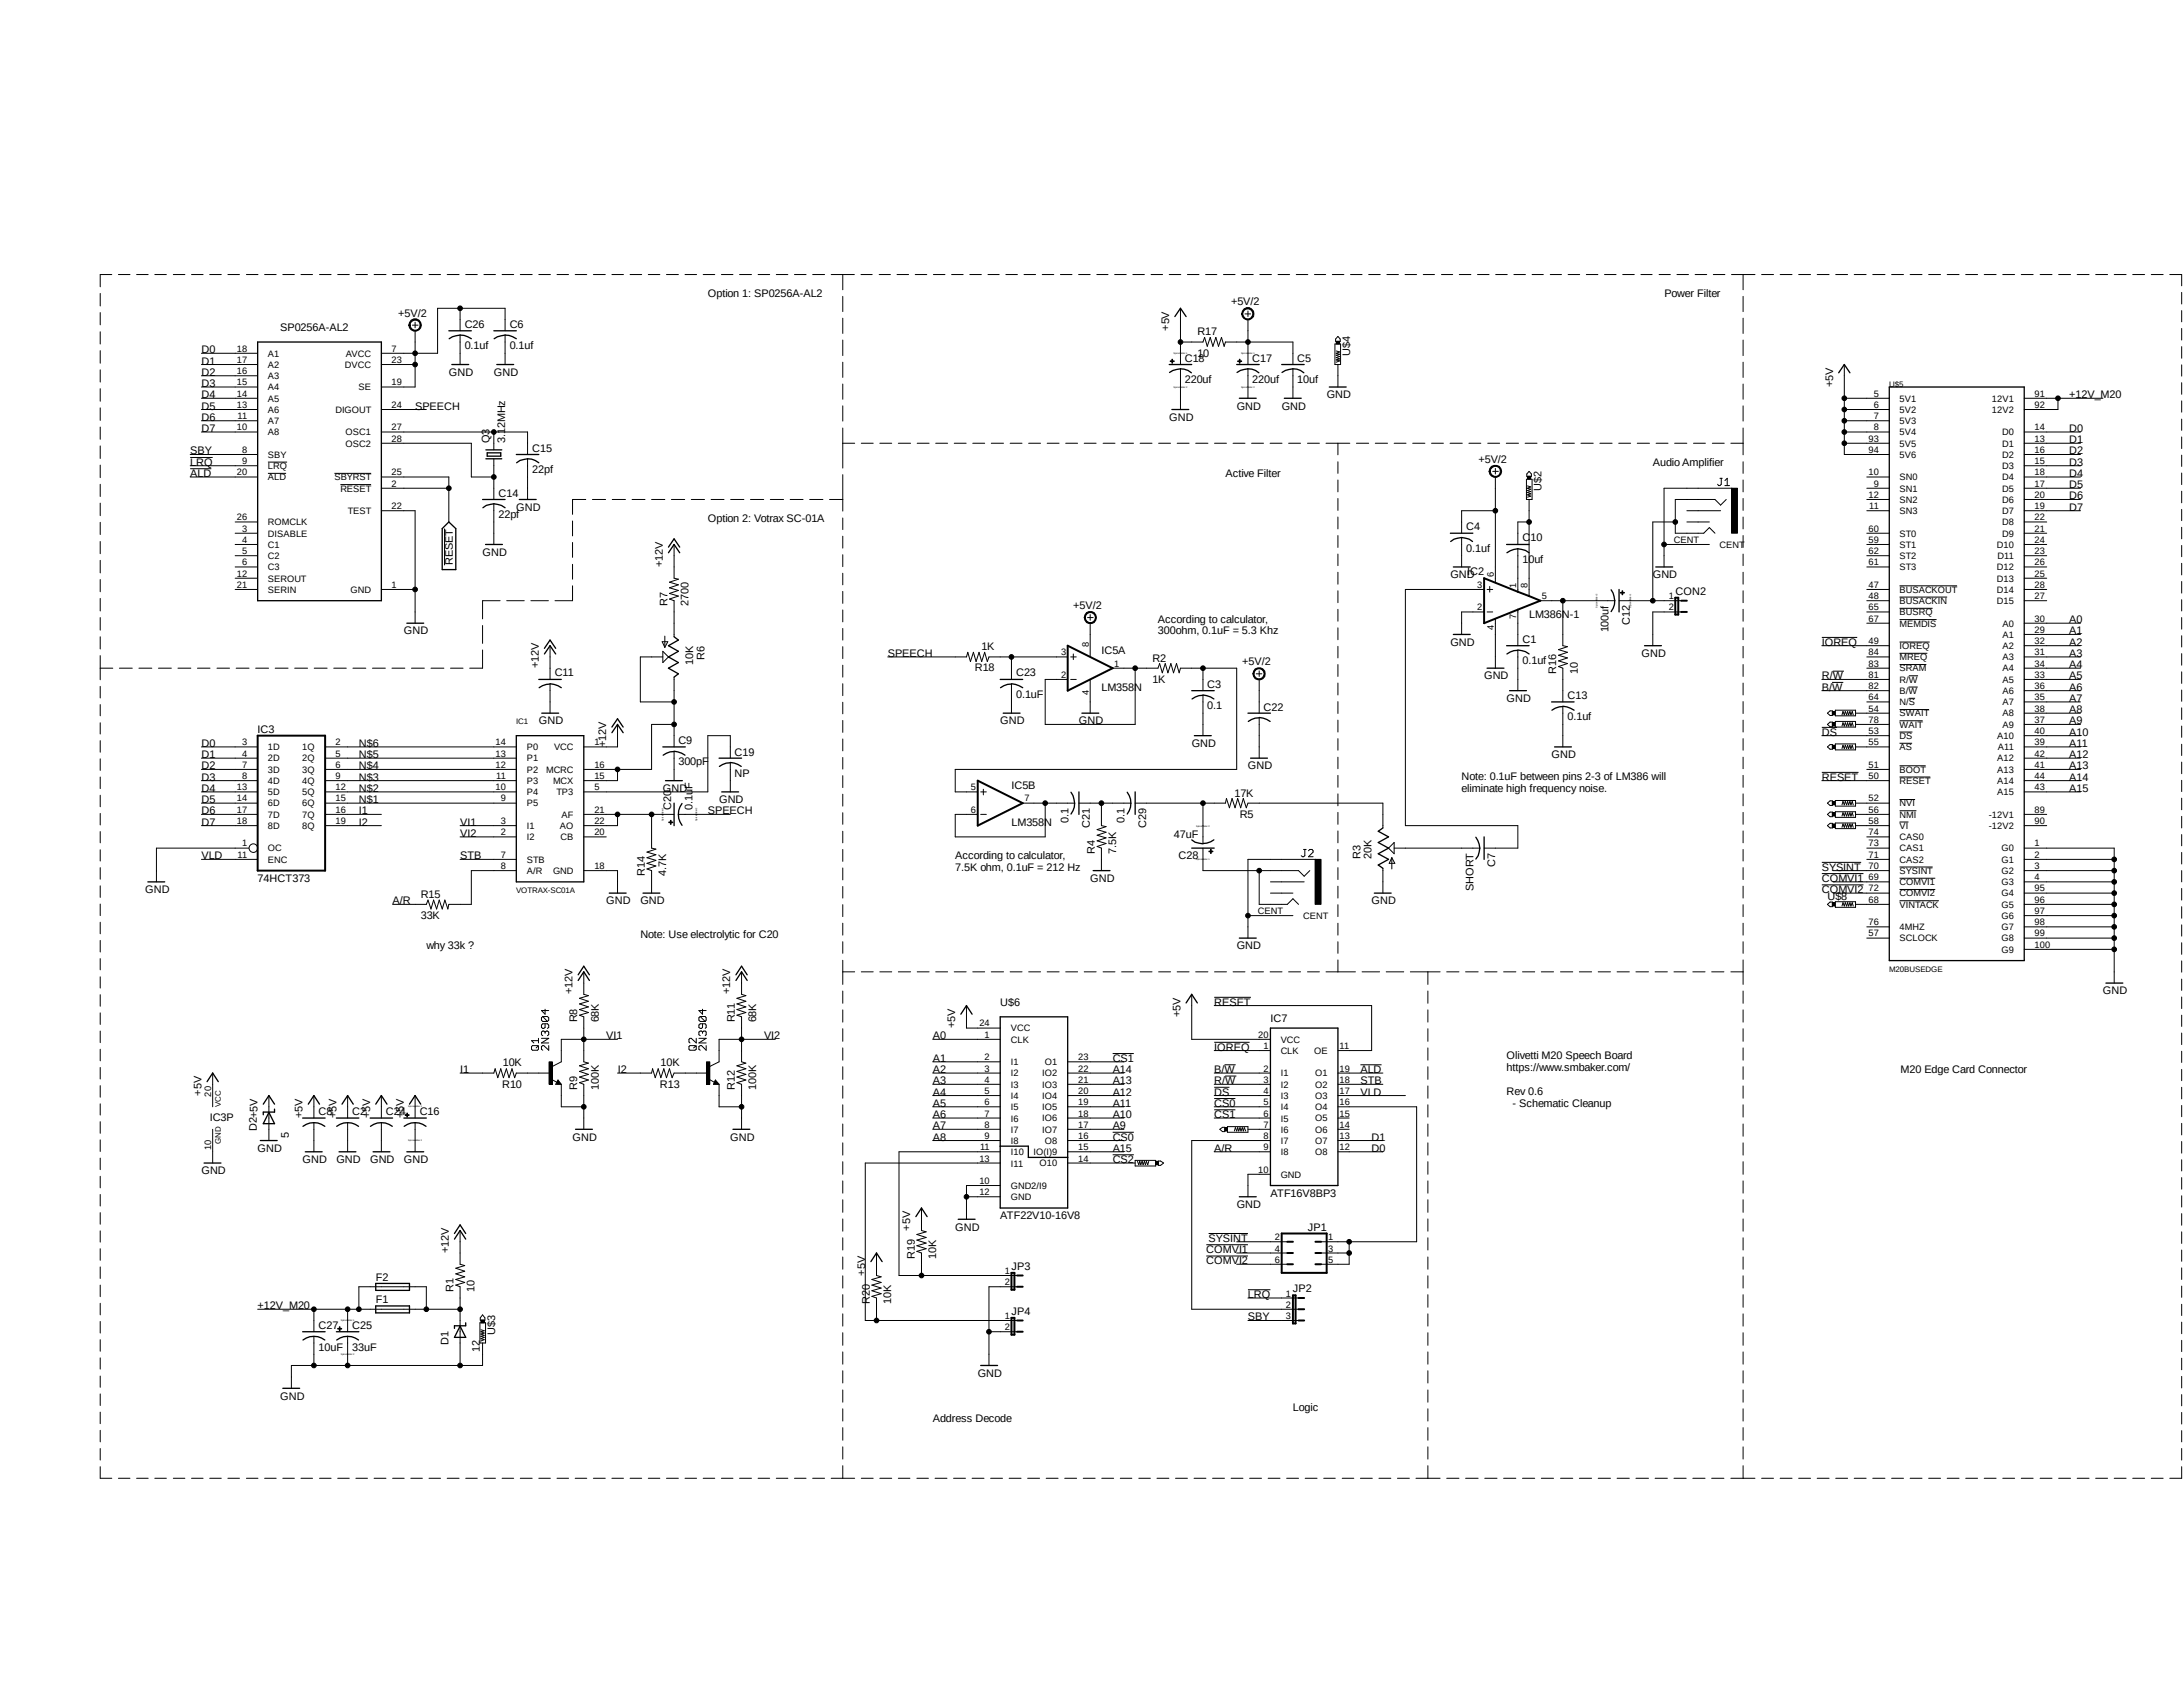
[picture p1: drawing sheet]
<svg xmlns="http://www.w3.org/2000/svg" width="279mm" height="216mm" viewBox="0 0 279 216" stroke-linecap="round" stroke-linejoin="round" font-family="sans-serif">
<defs><g id="words">
<g font-size="1.4">
<text x="51" y="40.5">+5V/2</text>
<text x="59.5" y="42">C26</text>
<text x="65.2" y="42">C6</text>
<text x="90.6" y="38">Option 1: SP0256A-AL2</text>
<text x="157.6" y="39.1">+5V/2</text>
<text x="213" y="38">Power Filter</text>
<text x="25.8" y="45.2">D0</text>
<text x="25.8" y="46.7">D1</text>
<text x="35.9" y="42.3">SP0256A-AL2</text>
<text x="59.5" y="44.7">0.1uf</text>
<text x="65.2" y="44.7">0.1uf</text>
<text x="149.6" y="42.3" transform="rotate(-90 149.6 42.3)">+5V</text>
<text x="151.6" y="46.3">C18</text>
<text x="153.2" y="45.6">10</text>
<text x="153.2" y="42.9">R17</text>
<text x="160.3" y="46.3">C17</text>
<text x="166" y="46.3">C5</text>
<text x="172.8" y="45.6" transform="rotate(-90 172.8 45.6)">U$4</text>
<text x="25.8" y="48.1">D2</text>
<text x="25.8" y="49.5">D3</text>
<text x="25.8" y="51">D4</text>
<text x="25.8" y="52.4">D5</text>
<text x="25.8" y="53.8">D6</text>
<text x="53.1" y="52.4">SPEECH</text>
<text x="57.4" y="48.1">GND</text>
<text x="63.2" y="48.1">GND</text>
<text x="149.6" y="53.8">GND</text>
<text x="151.6" y="49">220uf</text>
<text x="158.3" y="52.4">GND</text>
<text x="160.3" y="49">220uf</text>
<text x="164" y="52.4">GND</text>
<text x="166" y="49">10uf</text>
<text x="169.8" y="51">GND</text>
<text x="234.6" y="49.5" transform="rotate(-90 234.6 49.5)">+5V</text>
<text x="264.8" y="51">+12V_M20</text>
<text x="24.3" y="59.6">LRQ</text>
<text x="24.3" y="58.2">SBY</text>
<text x="25.8" y="55.3">D7</text>
<text x="62.7" y="56.7" transform="rotate(-90 62.7 56.7)">Q3</text>
<text x="64.6" y="56.7" transform="rotate(-90 64.6 56.7)">3.12MHz</text>
<text x="68.1" y="57.8">C15</text>
<text x="189.2" y="59.2">+5V/2</text>
<text x="211.5" y="59.6">Audio Amplifier</text>
<text x="264.8" y="55.3">D0</text>
<text x="264.8" y="56.7">D1</text>
<text x="264.8" y="58.2">D2</text>
<text x="264.8" y="59.6">D3</text>
<text x="24.3" y="61">ALD</text>
<text x="63.8" y="63.5">C14</text>
<text x="66.1" y="65.4">GND</text>
<text x="68.1" y="60.5">22pf</text>
<text x="156.8" y="61">Active Filter</text>
<text x="197.3" y="62.9" transform="rotate(-90 197.3 62.9)">U$2</text>
<text x="264.8" y="61">D4</text>
<text x="264.8" y="62.5">D5</text>
<text x="264.8" y="63.9">D6</text>
<text x="264.8" y="65.4">D7</text>
<text x="61.8" y="71.1">GND</text>
<text x="63.8" y="66.3">22pf</text>
<text x="90.6" y="66.8">Option 2: Votrax SC-01A</text>
<text x="187.7" y="70.6">0.1uf</text>
<text x="187.7" y="67.9">C4</text>
<text x="194.9" y="69.3">C10</text>
<text x="58" y="72.3" transform="rotate(-90 58 72.3)">RESET</text>
<text x="84.8" y="72.6" transform="rotate(-90 84.8 72.6)">+12V</text>
<text x="85.4" y="77.6" transform="rotate(-90 85.4 77.6)">R7</text>
<text x="88.1" y="77.6" transform="rotate(-90 88.1 77.6)">2700</text>
<text x="137.4" y="77.9">+5V/2</text>
<text x="185.6" y="74">GND</text>
<text x="187.8" y="73.6">IC2</text>
<text x="194.9" y="72.1">10uf</text>
<text x="211.5" y="74">GND</text>
<text x="214.5" y="76.2">CON2</text>
<text x="51.7" y="81.2">GND</text>
<text x="125.6" y="83.2">1K</text>
<text x="141" y="83.7">IC5A</text>
<text x="148.2" y="79.7">According to calculator,</text>
<text x="148.2" y="81.2">300ohm, 0.1uF = 5.3 Khz</text>
<text x="185.6" y="82.6">GND</text>
<text x="194.9" y="82.3">C1</text>
<text x="195.7" y="79">LM386N-1</text>
<text x="205.9" y="80.9" transform="rotate(-90 205.9 80.9)">100uf</text>
<text x="208.6" y="80" transform="rotate(-90 208.6 80)">C12</text>
<text x="233.2" y="82.6">IOREQ</text>
<text x="264.8" y="79.8">A0</text>
<text x="264.8" y="81.2">A1</text>
<text x="264.8" y="82.6">A2</text>
<text x="69" y="85.5" transform="rotate(-90 69 85.5)">+12V</text>
<text x="71" y="86.6">C11</text>
<text x="88.7" y="85.1" transform="rotate(-90 88.7 85.1)">10K</text>
<text x="90.2" y="84.4" transform="rotate(-90 90.2 84.4)">R6</text>
<text x="113.6" y="84.1">SPEECH</text>
<text x="124.8" y="85.9">R18</text>
<text x="130" y="89.3">0.1uF</text>
<text x="130" y="86.6">C23</text>
<text x="141" y="88.4">LM358N</text>
<text x="147.5" y="87.4">1K</text>
<text x="147.5" y="84.7">R2</text>
<text x="154.5" y="88">C3</text>
<text x="159" y="85.1">+5V/2</text>
<text x="189.9" y="87">GND</text>
<text x="192.8" y="89.8">GND</text>
<text x="194.9" y="85">0.1uf</text>
<text x="199.2" y="86.2" transform="rotate(-90 199.2 86.2)">R16</text>
<text x="200.6" y="89.5">C13</text>
<text x="201.9" y="86.2" transform="rotate(-90 201.9 86.2)">10</text>
<text x="210.1" y="84.1">GND</text>
<text x="233.2" y="88.4">B/W</text>
<text x="233.2" y="87">R/W</text>
<text x="264.8" y="84.1">A3</text>
<text x="264.8" y="85.5">A4</text>
<text x="264.8" y="87">A5</text>
<text x="264.8" y="88.4">A6</text>
<text x="264.8" y="89.8">A7</text>
<text x="25.8" y="95.6">D0</text>
<text x="33" y="93.8">IC3</text>
<text x="45.9" y="95.6">N$6</text>
<text x="69" y="92.7">GND</text>
<text x="77.6" y="95.6" transform="rotate(-90 77.6 95.6)">+12V</text>
<text x="86.8" y="95.2">C9</text>
<text x="128" y="92.7">GND</text>
<text x="138.1" y="92.7">GND</text>
<text x="152.5" y="95.6">GND</text>
<text x="154.5" y="90.8">0.1</text>
<text x="161.7" y="90.9">C22</text>
<text x="200.6" y="92.2">0.1uf</text>
<text x="233.2" y="94.1">DS</text>
<text x="264.8" y="91.3">A8</text>
<text x="264.8" y="92.7">A9</text>
<text x="264.8" y="94.1">A10</text>
<text x="264.8" y="95.6">A11</text>
<text x="25.8" y="97">D1</text>
<text x="25.8" y="98.5">D2</text>
<text x="25.8" y="99.9">D3</text>
<text x="25.8" y="101.3">D4</text>
<text x="45.9" y="101.3">N$2</text>
<text x="45.9" y="99.9">N$3</text>
<text x="45.9" y="98.5">N$4</text>
<text x="45.9" y="97">N$5</text>
<text x="84.8" y="101.3">GND</text>
<text x="86.8" y="98">300pF</text>
<text x="94" y="99.4">NP</text>
<text x="94" y="96.7">C19</text>
<text x="129.5" y="101">IC5B</text>
<text x="158" y="101.9">17K</text>
<text x="159.7" y="98.5">GND</text>
<text x="187.1" y="99.8">Note: 0.1uF between pins 2-3 of LM386 will</text>
<text x="187.1" y="101.3">eliminate high frequency noise.</text>
<text x="198.6" y="97">GND</text>
<text x="233.2" y="99.9">RESET</text>
<text x="264.8" y="97">A12</text>
<text x="264.8" y="98.5">A13</text>
<text x="264.8" y="99.9">A14</text>
<text x="264.8" y="101.3">A15</text>
<text x="25.8" y="102.8">D5</text>
<text x="25.8" y="104.2">D6</text>
<text x="25.8" y="105.7">D7</text>
<text x="45.9" y="102.8">N$1</text>
<text x="45.9" y="104.2">I1</text>
<text x="45.9" y="105.7">I2</text>
<text x="58.9" y="105.7">VI1</text>
<text x="58.9" y="107.1">VI2</text>
<text x="85.9" y="103.6" transform="rotate(-90 85.9 103.6)">C20</text>
<text x="88.6" y="103.6" transform="rotate(-90 88.6 103.6)">0.1uF</text>
<text x="90.6" y="104.2">SPEECH</text>
<text x="92" y="102.8">GND</text>
<text x="129.5" y="105.7">LM358N</text>
<text x="136.7" y="105.3" transform="rotate(-90 136.7 105.3)">0.1</text>
<text x="139.5" y="105.9" transform="rotate(-90 139.5 105.9)">C21</text>
<text x="143.9" y="105.3" transform="rotate(-90 143.9 105.3)">0.1</text>
<text x="146.7" y="105.9" transform="rotate(-90 146.7 105.9)">C29</text>
<text x="150.2" y="107.2">47uF</text>
<text x="158.7" y="104.6">R5</text>
<text x="25.8" y="110">VLD</text>
<text x="33" y="112.9">74HCT373</text>
<text x="58.9" y="110">STB</text>
<text x="82.5" y="112.1" transform="rotate(-90 82.5 112.1)">R14</text>
<text x="85.3" y="112.1" transform="rotate(-90 85.3 112.1)">4.7K</text>
<text x="122.3" y="109.9">According to calculator,</text>
<text x="122.3" y="111.4">7.5K ohm, 0.1uF = 212 Hz</text>
<text x="139.5" y="112.9">GND</text>
<text x="140.1" y="109.3" transform="rotate(-90 140.1 109.3)">R4</text>
<text x="142.9" y="109.3" transform="rotate(-90 142.9 109.3)">7.5K</text>
<text x="150.8" y="109.9">C28</text>
<text x="174.1" y="110" transform="rotate(-90 174.1 110)">R3</text>
<text x="175.6" y="110" transform="rotate(-90 175.6 110)">20K</text>
<text x="191.3" y="110.9" transform="rotate(-90 191.3 110.9)">C7</text>
<text x="233.2" y="111.4">SYSINT</text>
<text x="233.2" y="112.9">COMVI1</text>
<text x="18.6" y="114.3">GND</text>
<text x="50.2" y="115.7">A/R</text>
<text x="53.8" y="117.6">33K</text>
<text x="53.8" y="114.9">R15</text>
<text x="77.6" y="115.7">GND</text>
<text x="82" y="115.7">GND</text>
<text x="175.6" y="115.7">GND</text>
<text x="188.6" y="114" transform="rotate(-90 188.6 114)">SHORT</text>
<text x="233.2" y="114.3">COMVI2</text>
<text x="233.9" y="115.2">U$8</text>
<text x="54.6" y="121.5">why 33k ?</text>
<text x="82" y="120.1">Note: Use electrolytic for C20</text>
<text x="158.3" y="121.5">GND</text>
<text x="73.3" y="127.3" transform="rotate(-90 73.3 127.3)">+12V</text>
<text x="73.9" y="130.9" transform="rotate(-90 73.9 130.9)">R8</text>
<text x="76.6" y="130.9" transform="rotate(-90 76.6 130.9)">68K</text>
<text x="93.5" y="127.3" transform="rotate(-90 93.5 127.3)">+12V</text>
<text x="94.1" y="130.9" transform="rotate(-90 94.1 130.9)">R11</text>
<text x="96.8" y="130.9" transform="rotate(-90 96.8 130.9)">68K</text>
<text x="122.3" y="131.6" transform="rotate(-90 122.3 131.6)">+5V</text>
<text x="128" y="128.7">U$6</text>
<text x="151.1" y="130.1" transform="rotate(-90 151.1 130.1)">+5V</text>
<text x="155.4" y="128.7">RESET</text>
<text x="162.6" y="130.9">IC7</text>
<text x="269.2" y="127.3">GND</text>
<text x="58.9" y="137.3">I1</text>
<text x="64.3" y="136.5">10K</text>
<text x="77.6" y="133">VI1</text>
<text x="79.1" y="137.3">I2</text>
<text x="84.5" y="136.5">10K</text>
<text x="97.8" y="133">VI2</text>
<text x="119.4" y="133">A0</text>
<text x="119.4" y="135.9">A1</text>
<text x="119.4" y="137.3">A2</text>
<text x="142.4" y="137.3">A14</text>
<text x="142.4" y="135.9">CS1</text>
<text x="155.4" y="137.3">B/W</text>
<text x="155.4" y="134.5">IOREQ</text>
<text x="174.1" y="137.3">ALD</text>
<text x="192.8" y="135.6">Olivetti M20 Speech Board</text>
<text x="192.8" y="137.1">https://www.smbaker.com/</text>
<text x="243.2" y="137.3">M20 Edge Card Connector</text>
<text x="25.8" y="140.2" transform="rotate(-90 25.8 140.2)">+5V</text>
<text x="26.8" y="143.5">IC3P</text>
<text x="38.7" y="143.1" transform="rotate(-90 38.7 143.1)">+5V</text>
<text x="40.8" y="142.7">C8</text>
<text x="43.1" y="143.1" transform="rotate(-90 43.1 143.1)">+5V</text>
<text x="45.1" y="142.7">C2</text>
<text x="47.4" y="143.1" transform="rotate(-90 47.4 143.1)">+5V</text>
<text x="49.4" y="142.7">C24</text>
<text x="51.7" y="143.1" transform="rotate(-90 51.7 143.1)">+5V</text>
<text x="53.7" y="142.7">C16</text>
<text x="64.3" y="139.2">R10</text>
<text x="73.9" y="139.5" transform="rotate(-90 73.9 139.5)">R9</text>
<text x="76.6" y="139.5" transform="rotate(-90 76.6 139.5)">100K</text>
<text x="84.5" y="139.2">R13</text>
<text x="94.1" y="139.5" transform="rotate(-90 94.1 139.5)">R12</text>
<text x="96.8" y="139.5" transform="rotate(-90 96.8 139.5)">100K</text>
<text x="119.4" y="138.8">A3</text>
<text x="119.4" y="140.2">A4</text>
<text x="119.4" y="141.6">A5</text>
<text x="119.4" y="143.1">A6</text>
<text x="142.4" y="143.1">A10</text>
<text x="142.4" y="141.6">A11</text>
<text x="142.4" y="140.2">A12</text>
<text x="142.4" y="138.8">A13</text>
<text x="155.4" y="138.8">R/W</text>
<text x="155.4" y="140.2">DS</text>
<text x="155.4" y="141.6">CS0</text>
<text x="155.4" y="143.1">CS1</text>
<text x="174.1" y="138.8">STB</text>
<text x="174.1" y="140.2">VLD</text>
<text x="192.8" y="140.1">Rev 0.6</text>
<text x="193.6" y="141.6">- Schematic Cleanup</text>
<text x="32.9" y="144.8" transform="rotate(-90 32.9 144.8)">D2+5V</text>
<text x="33" y="147.4">GND</text>
<text x="37" y="145.6" transform="rotate(-90 37 145.6)">5</text>
<text x="38.7" y="148.8">GND</text>
<text x="43.1" y="148.8">GND</text>
<text x="47.4" y="148.8">GND</text>
<text x="51.7" y="148.8">GND</text>
<text x="73.3" y="146">GND</text>
<text x="93.5" y="146">GND</text>
<text x="119.4" y="144.5">A7</text>
<text x="119.4" y="146">A8</text>
<text x="142.4" y="144.5">A9</text>
<text x="142.4" y="147.4">A15</text>
<text x="142.4" y="146">CS0</text>
<text x="142.4" y="148.8">CS2</text>
<text x="155.4" y="147.4">A/R</text>
<text x="175.6" y="147.4">D0</text>
<text x="175.6" y="146">D1</text>
<text x="25.8" y="150.3">GND</text>
<text x="158.3" y="154.6">GND</text>
<text x="162.6" y="153.2">ATF16V8BP3</text>
<text x="57.4" y="160.4" transform="rotate(-90 57.4 160.4)">+12V</text>
<text x="116.5" y="157.5" transform="rotate(-90 116.5 157.5)">+5V</text>
<text x="117.1" y="161.1" transform="rotate(-90 117.1 161.1)">R19</text>
<text x="119.8" y="161.1" transform="rotate(-90 119.8 161.1)">10K</text>
<text x="122.3" y="157.5">GND</text>
<text x="128" y="156">ATF22V10-16V8</text>
<text x="154.4" y="160.4">COMVI1</text>
<text x="154.4" y="161.8">COMVI2</text>
<text x="154.7" y="158.9">SYSINT</text>
<text x="167.4" y="157.5">JP1</text>
<text x="33" y="167.6">+12V_M20</text>
<text x="48.1" y="166.8">F1</text>
<text x="48.1" y="163.9">F2</text>
<text x="58" y="165.4" transform="rotate(-90 58 165.4)">R1</text>
<text x="60.7" y="165.4" transform="rotate(-90 60.7 165.4)">10</text>
<text x="110.7" y="163.2" transform="rotate(-90 110.7 163.2)">+5V</text>
<text x="111.3" y="166.8" transform="rotate(-90 111.3 166.8)">R20</text>
<text x="114" y="166.8" transform="rotate(-90 114 166.8)">10K</text>
<text x="129.5" y="162.5">JP3</text>
<text x="159.7" y="166.1">LRQ</text>
<text x="165.5" y="165.4">JP2</text>
<text x="40.8" y="172.8">10uF</text>
<text x="40.8" y="170.1">C27</text>
<text x="45.1" y="172.8">33uF</text>
<text x="45.1" y="170.1">C25</text>
<text x="57.4" y="172.1" transform="rotate(-90 57.4 172.1)">D1</text>
<text x="61.4" y="173" transform="rotate(-90 61.4 173)">12</text>
<text x="63.4" y="170.8" transform="rotate(-90 63.4 170.8)">U$3</text>
<text x="129.5" y="168.3">JP4</text>
<text x="159.7" y="169">SBY</text>
<text x="35.9" y="179.1">GND</text>
<text x="125.1" y="176.2">GND</text>
<text x="119.4" y="182">Address Decode</text>
<text x="165.5" y="180.6">Logic</text>
</g>
<g font-size="1.2">
<text x="30.3" y="45">18</text>
<text x="30.3" y="46.4">17</text>
<text x="30.3" y="47.9">16</text>
<text x="34.3" y="45.6">A1</text>
<text x="34.3" y="47.1">A2</text>
<text x="44.2" y="47.1">DVCC</text>
<text x="44.3" y="45.6">AVCC</text>
<text x="50.1" y="45">7</text>
<text x="50.1" y="46.4">23</text>
<text x="30.3" y="49.3">15</text>
<text x="30.3" y="50.8">14</text>
<text x="30.3" y="52.2">13</text>
<text x="30.4" y="53.6">11</text>
<text x="34.3" y="48.5">A3</text>
<text x="34.3" y="50">A4</text>
<text x="34.3" y="51.4">A5</text>
<text x="34.3" y="52.8">A6</text>
<text x="42.9" y="52.8">DIGOUT</text>
<text x="45.9" y="50">SE</text>
<text x="50.1" y="52.2">24</text>
<text x="50.1" y="49.3">19</text>
<text x="239.8" y="50.8">5</text>
<text x="239.8" y="52.2">6</text>
<text x="239.8" y="53.6">7</text>
<text x="243.1" y="51.4">5V1</text>
<text x="243.1" y="52.8">5V2</text>
<text x="254.9" y="52.8">12V2</text>
<text x="254.9" y="51.4">12V1</text>
<text x="260.4" y="52.2">92</text>
<text x="260.4" y="50.8">91</text>
<text x="30.3" y="55.1">10</text>
<text x="31" y="58">8</text>
<text x="31" y="59.4">9</text>
<text x="34.3" y="54.3">A7</text>
<text x="34.3" y="55.7">A8</text>
<text x="34.3" y="58.6">SBY</text>
<text x="44.2" y="55.7">OSC1</text>
<text x="44.2" y="57.1">OSC2</text>
<text x="50.1" y="55.1">27</text>
<text x="50.1" y="56.5">28</text>
<text x="239.1" y="56.5">93</text>
<text x="239.1" y="58">94</text>
<text x="239.8" y="55.1">8</text>
<text x="243.1" y="54.3">5V3</text>
<text x="243.1" y="55.7">5V4</text>
<text x="243.1" y="57.1">5V5</text>
<text x="243.1" y="58.6">5V6</text>
<text x="256.2" y="55.7">D0</text>
<text x="256.2" y="57.1">D1</text>
<text x="256.2" y="58.6">D2</text>
<text x="260.4" y="55.1">14</text>
<text x="260.4" y="56.5">13</text>
<text x="260.4" y="58">16</text>
<text x="260.4" y="59.4">15</text>
<text x="30.3" y="60.8">20</text>
<text x="34.3" y="60">LRQ</text>
<text x="34.3" y="61.5">ALD</text>
<text x="42.8" y="61.5">SBYRST</text>
<text x="43.6" y="62.9">RESET</text>
<text x="44.5" y="65.8">TEST</text>
<text x="50.1" y="60.8">25</text>
<text x="50.1" y="62.3">2</text>
<text x="50.1" y="65.2">22</text>
<text x="239.1" y="60.8">10</text>
<text x="239.1" y="63.7">12</text>
<text x="239.2" y="65.2">11</text>
<text x="239.8" y="62.3">9</text>
<text x="243.1" y="61.5">SN0</text>
<text x="243.1" y="62.9">SN1</text>
<text x="243.1" y="64.3">SN2</text>
<text x="243.1" y="65.8">SN3</text>
<text x="256.2" y="60">D3</text>
<text x="256.2" y="61.5">D4</text>
<text x="256.2" y="62.9">D5</text>
<text x="256.2" y="64.3">D6</text>
<text x="256.2" y="65.8">D7</text>
<text x="260.4" y="60.8">18</text>
<text x="260.4" y="62.3">17</text>
<text x="260.4" y="63.7">20</text>
<text x="260.4" y="65.2">19</text>
<text x="30.3" y="66.6">26</text>
<text x="31" y="69.5">4</text>
<text x="31" y="70.9">5</text>
<text x="31" y="68">3</text>
<text x="34.3" y="68.7">DISABLE</text>
<text x="34.3" y="67.2">ROMCLK</text>
<text x="34.3" y="70.1">C1</text>
<text x="34.3" y="71.5">C2</text>
<text x="214.2" y="69.5">CENT</text>
<text x="220.1" y="70.1">CENT</text>
<text x="239.1" y="68">60</text>
<text x="239.1" y="69.5">59</text>
<text x="239.1" y="70.9">62</text>
<text x="243.1" y="68.7">ST0</text>
<text x="243.1" y="70.1">ST1</text>
<text x="243.1" y="71.5">ST2</text>
<text x="255.6" y="70.1">D10</text>
<text x="255.7" y="71.5">D11</text>
<text x="256.2" y="67.2">D8</text>
<text x="256.2" y="68.7">D9</text>
<text x="260.4" y="66.6">22</text>
<text x="260.4" y="68">21</text>
<text x="260.4" y="69.5">24</text>
<text x="260.4" y="70.9">23</text>
<text x="30.3" y="73.8">12</text>
<text x="30.3" y="75.2">21</text>
<text x="31" y="72.3">6</text>
<text x="34.3" y="73">C3</text>
<text x="34.3" y="74.4">SEROUT</text>
<text x="34.3" y="75.9">SERIN</text>
<text x="44.9" y="75.9">GND</text>
<text x="50.1" y="75.2">1</text>
<text x="189.1" y="75.2">3</text>
<text x="191.2" y="73.8" transform="rotate(-90 191.2 73.8)">6</text>
<text x="194.1" y="75.2" transform="rotate(-90 194.1 75.2)">1</text>
<text x="195.5" y="75.2" transform="rotate(-90 195.5 75.2)">8</text>
<text x="197.4" y="76.7">5</text>
<text x="213.6" y="76.7">1</text>
<text x="239.1" y="72.3">61</text>
<text x="239.1" y="75.2">47</text>
<text x="239.1" y="76.7">48</text>
<text x="243.1" y="73">ST3</text>
<text x="243.1" y="75.9">BUSACKOUT</text>
<text x="243.1" y="77.3">BUSACKIN</text>
<text x="255.6" y="73">D12</text>
<text x="255.6" y="74.4">D13</text>
<text x="255.6" y="75.9">D14</text>
<text x="255.6" y="77.3">D15</text>
<text x="260.4" y="72.3">26</text>
<text x="260.4" y="73.8">25</text>
<text x="260.4" y="75.2">28</text>
<text x="260.4" y="76.7">27</text>
<text x="135.8" y="83.9">3</text>
<text x="139.4" y="82.8" transform="rotate(-90 139.4 82.8)">8</text>
<text x="189.1" y="78.1">2</text>
<text x="191.2" y="80.6" transform="rotate(-90 191.2 80.6)">4</text>
<text x="194.1" y="79.2" transform="rotate(-90 194.1 79.2)">7</text>
<text x="213.6" y="78.1">2</text>
<text x="239.1" y="82.4">49</text>
<text x="239.1" y="83.9">84</text>
<text x="239.1" y="78.1">65</text>
<text x="239.1" y="79.5">67</text>
<text x="243.1" y="83.1">IOREQ</text>
<text x="243.1" y="78.7">BUSRQ</text>
<text x="243.1" y="80.2">MEMDIS</text>
<text x="256.3" y="80.2">A0</text>
<text x="256.3" y="81.6">A1</text>
<text x="256.3" y="83.1">A2</text>
<text x="260.4" y="79.5">30</text>
<text x="260.4" y="81">29</text>
<text x="260.4" y="82.4">32</text>
<text x="260.4" y="83.9">31</text>
<text x="135.8" y="86.7">2</text>
<text x="139.4" y="88.9" transform="rotate(-90 139.4 88.9)">4</text>
<text x="142.6" y="85.3">1</text>
<text x="239.1" y="85.3">83</text>
<text x="239.1" y="86.7">81</text>
<text x="239.1" y="88.2">82</text>
<text x="239.1" y="89.6">64</text>
<text x="243.1" y="84.5">MREQ</text>
<text x="243.1" y="85.9">SRAM</text>
<text x="243.1" y="87.4">R/W</text>
<text x="243.1" y="88.8">B/W</text>
<text x="256.3" y="84.5">A3</text>
<text x="256.3" y="85.9">A4</text>
<text x="256.3" y="87.4">A5</text>
<text x="256.3" y="88.8">A6</text>
<text x="260.4" y="85.3">34</text>
<text x="260.4" y="86.7">33</text>
<text x="260.4" y="88.2">36</text>
<text x="260.4" y="89.6">35</text>
<text x="31" y="95.4">3</text>
<text x="42.9" y="95.4">2</text>
<text x="63.4" y="95.4">14</text>
<text x="76.1" y="95.4">1</text>
<text x="239.1" y="91.1">54</text>
<text x="239.1" y="93.9">53</text>
<text x="239.1" y="95.4">55</text>
<text x="239.1" y="92.5">78</text>
<text x="243.1" y="90.3">N/S</text>
<text x="243.1" y="91.7">SWAIT</text>
<text x="243.1" y="94.6">DS</text>
<text x="243.1" y="93.1">WAIT</text>
<text x="255.6" y="94.6">A10</text>
<text x="256.3" y="90.3">A7</text>
<text x="256.3" y="91.7">A8</text>
<text x="256.3" y="93.1">A9</text>
<text x="260.4" y="91.1">38</text>
<text x="260.4" y="92.5">37</text>
<text x="260.4" y="93.9">40</text>
<text x="260.4" y="95.4">39</text>
<text x="30.3" y="101.1">13</text>
<text x="31" y="96.8">4</text>
<text x="31" y="98.3">7</text>
<text x="31" y="99.7">8</text>
<text x="34.3" y="96">1D</text>
<text x="34.3" y="97.5">2D</text>
<text x="34.3" y="98.9">3D</text>
<text x="34.3" y="100.3">4D</text>
<text x="34.3" y="101.8">5D</text>
<text x="38.7" y="96">1Q</text>
<text x="38.7" y="97.5">2Q</text>
<text x="38.7" y="98.9">3Q</text>
<text x="38.7" y="100.3">4Q</text>
<text x="38.7" y="101.8">5Q</text>
<text x="42.9" y="96.8">5</text>
<text x="42.9" y="98.3">6</text>
<text x="42.9" y="99.7">9</text>
<text x="42.9" y="101.1">12</text>
<text x="63.4" y="96.8">13</text>
<text x="63.4" y="98.3">12</text>
<text x="63.4" y="101.1">10</text>
<text x="63.5" y="99.7">11</text>
<text x="67.4" y="96">P0</text>
<text x="67.4" y="97.5">P1</text>
<text x="67.4" y="98.9">P2</text>
<text x="67.4" y="100.3">P3</text>
<text x="67.4" y="101.8">P4</text>
<text x="69.9" y="98.9">MCRC</text>
<text x="70.8" y="100.3">MCX</text>
<text x="70.9" y="96">VCC</text>
<text x="71.2" y="101.8">TP3</text>
<text x="76.1" y="98.3">16</text>
<text x="76.1" y="99.7">15</text>
<text x="76.1" y="101.1">5</text>
<text x="124.2" y="101.1">5</text>
<text x="239.1" y="98.3">51</text>
<text x="239.1" y="99.7">50</text>
<text x="243.1" y="96">AS</text>
<text x="243.1" y="98.9">BOOT</text>
<text x="243.1" y="100.3">RESET</text>
<text x="255.6" y="97.5">A12</text>
<text x="255.6" y="98.9">A13</text>
<text x="255.6" y="100.3">A14</text>
<text x="255.6" y="101.8">A15</text>
<text x="255.7" y="96">A11</text>
<text x="260.4" y="96.8">42</text>
<text x="260.4" y="98.3">41</text>
<text x="260.4" y="99.7">44</text>
<text x="260.4" y="101.1">43</text>
<text x="30.3" y="102.6">14</text>
<text x="30.3" y="104">17</text>
<text x="30.3" y="105.5">18</text>
<text x="34.3" y="103.2">6D</text>
<text x="34.3" y="104.6">7D</text>
<text x="34.3" y="106.1">8D</text>
<text x="38.7" y="103.2">6Q</text>
<text x="38.7" y="104.6">7Q</text>
<text x="38.7" y="106.1">8Q</text>
<text x="42.9" y="102.6">15</text>
<text x="42.9" y="104">16</text>
<text x="42.9" y="105.5">19</text>
<text x="64.1" y="105.5">3</text>
<text x="64.1" y="106.9">2</text>
<text x="64.1" y="102.6">9</text>
<text x="67.4" y="106.1">I1</text>
<text x="67.4" y="107.5">I2</text>
<text x="67.4" y="103.2">P5</text>
<text x="71.7" y="106.1">AO</text>
<text x="71.8" y="107.5">CB</text>
<text x="71.9" y="104.6">AF</text>
<text x="76.1" y="104">21</text>
<text x="76.1" y="105.5">22</text>
<text x="76.1" y="106.9">20</text>
<text x="124.2" y="104">6</text>
<text x="131.1" y="102.6">7</text>
<text x="239.1" y="102.6">52</text>
<text x="239.1" y="104">56</text>
<text x="239.1" y="105.5">58</text>
<text x="239.1" y="106.9">74</text>
<text x="243.1" y="103.2">NVI</text>
<text x="243.1" y="104.6">NMI</text>
<text x="243.1" y="106.1">VI</text>
<text x="243.1" y="107.5">CAS0</text>
<text x="254.6" y="104.6">-12V1</text>
<text x="254.6" y="106.1">-12V2</text>
<text x="260.4" y="104">89</text>
<text x="260.4" y="105.5">90</text>
<text x="30.4" y="109.8">11</text>
<text x="31" y="108.3">1</text>
<text x="34.3" y="109">OC</text>
<text x="34.3" y="110.4">ENC</text>
<text x="64.1" y="109.8">7</text>
<text x="64.1" y="111.2">8</text>
<text x="67.4" y="110.4">STB</text>
<text x="67.4" y="111.8">A/R</text>
<text x="70.8" y="111.8">GND</text>
<text x="76.1" y="111.2">18</text>
<text x="239.1" y="108.3">73</text>
<text x="239.1" y="109.8">71</text>
<text x="239.1" y="111.2">70</text>
<text x="239.1" y="112.6">69</text>
<text x="243.1" y="109">CAS1</text>
<text x="243.1" y="110.4">CAS2</text>
<text x="243.1" y="111.8">SYSINT</text>
<text x="243.1" y="113.3">COMVI1</text>
<text x="256.2" y="109">G0</text>
<text x="256.2" y="110.4">G1</text>
<text x="256.2" y="111.8">G2</text>
<text x="256.2" y="113.3">G3</text>
<text x="260.4" y="108.3">1</text>
<text x="260.4" y="109.8">2</text>
<text x="260.4" y="111.2">3</text>
<text x="260.4" y="112.6">4</text>
<text x="161" y="117">CENT</text>
<text x="166.8" y="117.6">CENT</text>
<text x="239.1" y="114.1">72</text>
<text x="239.1" y="115.5">68</text>
<text x="239.1" y="118.4">76</text>
<text x="239.1" y="119.8">57</text>
<text x="243.1" y="114.7">COMVI2</text>
<text x="243.1" y="116.2">VINTACK</text>
<text x="243.1" y="119">4MHZ</text>
<text x="256.2" y="114.7">G4</text>
<text x="256.2" y="116.2">G5</text>
<text x="256.2" y="117.6">G6</text>
<text x="256.2" y="119">G7</text>
<text x="260.4" y="114.1">95</text>
<text x="260.4" y="115.5">96</text>
<text x="260.4" y="117">97</text>
<text x="260.4" y="118.4">98</text>
<text x="260.4" y="119.8">99</text>
<text x="243.1" y="120.5">SCLOCK</text>
<text x="256.2" y="120.5">G8</text>
<text x="256.2" y="121.9">G9</text>
<text x="260.4" y="121.3">100</text>
<text x="125.3" y="131.4">24</text>
<text x="129.4" y="132">VCC</text>
<text x="126" y="132.8">1</text>
<text x="126" y="135.7">2</text>
<text x="126" y="137.2">3</text>
<text x="129.4" y="133.4">CLK</text>
<text x="129.4" y="136.3">I1</text>
<text x="129.4" y="137.8">I2</text>
<text x="133.4" y="137.8">IO2</text>
<text x="133.7" y="136.3">O1</text>
<text x="138" y="135.7">23</text>
<text x="138" y="137.2">22</text>
<text x="161" y="132.8">20</text>
<text x="161.7" y="134.3">1</text>
<text x="161.7" y="137.2">2</text>
<text x="163.9" y="134.9">CLK</text>
<text x="163.9" y="137.8">I1</text>
<text x="163.9" y="133.4">VCC</text>
<text x="168.2" y="134.9">OE</text>
<text x="168.3" y="137.8">O1</text>
<text x="171.4" y="137.2">19</text>
<text x="171.4" y="134.3">11</text>
<text x="27" y="140.3" transform="rotate(-90 27 140.3)">20</text>
<text x="126" y="138.6">4</text>
<text x="126" y="140">5</text>
<text x="126" y="141.5">6</text>
<text x="126" y="142.9">7</text>
<text x="129.4" y="139.2">I3</text>
<text x="129.4" y="140.7">I4</text>
<text x="129.4" y="142.1">I5</text>
<text x="129.4" y="143.6">I6</text>
<text x="133.4" y="139.2">IO3</text>
<text x="133.4" y="140.6">IO4</text>
<text x="133.4" y="142.1">IO5</text>
<text x="133.4" y="143.5">IO6</text>
<text x="138" y="138.6">21</text>
<text x="138" y="140">20</text>
<text x="138" y="141.5">19</text>
<text x="138" y="142.9">18</text>
<text x="161.7" y="138.6">3</text>
<text x="161.7" y="140">4</text>
<text x="161.7" y="141.5">5</text>
<text x="161.7" y="142.9">6</text>
<text x="163.9" y="139.2">I2</text>
<text x="163.9" y="140.7">I3</text>
<text x="163.9" y="142.1">I4</text>
<text x="163.9" y="143.6">I5</text>
<text x="168.3" y="139.2">O2</text>
<text x="168.3" y="140.6">O3</text>
<text x="168.3" y="142.1">O4</text>
<text x="168.3" y="143.5">O5</text>
<text x="171.4" y="138.6">18</text>
<text x="171.4" y="140">17</text>
<text x="171.4" y="141.5">16</text>
<text x="171.4" y="142.9">15</text>
<text x="27" y="147.2" transform="rotate(-90 27 147.2)">10</text>
<text x="125.3" y="148.7">13</text>
<text x="125.4" y="147.2">11</text>
<text x="126" y="144.4">8</text>
<text x="126" y="145.8">9</text>
<text x="129.4" y="145">I7</text>
<text x="129.4" y="146.4">I8</text>
<text x="129.4" y="147.9">I10</text>
<text x="129.4" y="149.3">I11</text>
<text x="132.3" y="147.8">IO(I)9</text>
<text x="133.1" y="149.3">O10</text>
<text x="133.4" y="144.9">IO7</text>
<text x="133.7" y="146.4">O8</text>
<text x="138" y="144.4">17</text>
<text x="138" y="145.8">16</text>
<text x="138" y="147.2">15</text>
<text x="138" y="148.7">14</text>
<text x="161.7" y="144.4">7</text>
<text x="161.7" y="145.8">8</text>
<text x="161.7" y="147.2">9</text>
<text x="163.9" y="145">I6</text>
<text x="163.9" y="146.4">I7</text>
<text x="163.9" y="147.9">I8</text>
<text x="168.3" y="144.9">O6</text>
<text x="168.3" y="146.4">O7</text>
<text x="168.3" y="147.8">O8</text>
<text x="171.4" y="144.4">14</text>
<text x="171.4" y="145.8">13</text>
<text x="171.4" y="147.2">12</text>
<text x="125.3" y="151.6">10</text>
<text x="125.3" y="153">12</text>
<text x="129.4" y="152.2">GND2/I9</text>
<text x="129.4" y="153.6">GND</text>
<text x="161" y="150.1">10</text>
<text x="163.9" y="150.7">GND</text>
<text x="163.2" y="158.7">2</text>
<text x="163.2" y="160.2">4</text>
<text x="163.2" y="161.6">6</text>
<text x="170" y="158.7">1</text>
<text x="170" y="160.2">3</text>
<text x="170" y="161.6">5</text>
<text x="128.6" y="163.1">1</text>
<text x="128.6" y="164.5">2</text>
<text x="164.6" y="165.9">1</text>
<text x="164.6" y="167.4">2</text>
<text x="128.6" y="168.8">1</text>
<text x="128.6" y="170.3">2</text>
<text x="164.6" y="168.8">3</text>
</g>
<g font-size="1">
<text x="241.8" y="49.5">U$5</text>
<text x="66.1" y="92.7">IC1</text>
<text x="66.1" y="114.3">VOTRAX-SC01A</text>
<text x="241.8" y="124.4">M20BUSEDGE</text>
<text x="28.3" y="141.6" transform="rotate(-90 28.3 141.6)">VCC</text>
<text x="28.3" y="146.4" transform="rotate(-90 28.3 146.4)">GND</text>
</g>
<g font-size=".3">
<text x="150.2" y="45.3">SpiceOrder 1</text>
<text x="158.8" y="45.3">SpiceOrder 1</text>
<text x="150.2" y="49.6">SpiceOrder 2</text>
<text x="158.8" y="49.6">SpiceOrder 2</text>
<text x="204.5" y="77.8" transform="rotate(-90 204.5 77.8)">SpiceOrder 2</text>
<text x="208.8" y="77.8" transform="rotate(-90 208.8 77.8)">SpiceOrder 1</text>
<text x="84.9" y="105.1" transform="rotate(-90 84.9 105.1)">SpiceOrder 1</text>
<text x="89.2" y="105.1" transform="rotate(-90 89.2 105.1)">SpiceOrder 2</text>
<text x="153.1" y="105.8">SpiceOrder 2</text>
<text x="153.1" y="110.1">SpiceOrder 1</text>
<text x="52.2" y="141.7">SpiceOrder 1</text>
<text x="52.2" y="146">SpiceOrder 2</text>
<text x="43.6" y="169.1">SpiceOrder 1</text>
<text x="43.6" y="173.4">SpiceOrder 2</text>
</g>
</g></defs>
<path d="M12.7 35.1l266.7 154.2M279.4 35.1l-266.7 154.2" fill="none" stroke="#fff" stroke-width=".13"/>
<g fill="none" stroke="#000" stroke-width=".13">
<path d="M12.8 37.5v1.7M14.3 35.1h-1.5v1.6M15.2 35.1h1.4M17.5 35.1h1.5M19.8 35.1h1.5M22.2 35.1h1.5M24.5 35.1h1.5M26.8 35.1h1.5M29.2 35.1h1.4M31.5 35.1h1.5M33.9 35.1h1.4M36.2 35.1h1.5"/>
<path d="M38.5 35.1h1.5M40.9 35.1h1.5M43.2 35.1h1.5M45.6 35.1h1.4M47.9 35.1h1.5M50.2 35.1h1.5M52.6 35.1h1.5M54.9 35.1h1.5M57.2 35.1h1.6M58.9 39.5v2.8M59.6 35.1h1.5M61.9 35.1h1.5"/>
<path d="M64.3 35.1h1.4M66.6 35.1h1.5M69 35.1h1.4M71.3 35.1h1.5M73.6 35.1h1.5M75.9 35.1h1.6M78.3 35.1h1.5M80.6 35.1h1.5M83 35.1h1.5M85.3 35.1h1.5M87.7 35.1h1.5M90 35.1h1.5"/>
<path d="M92.3 35.1h1.5M94.7 35.1h1.5M97 35.1h1.5M99.4 35.1h1.4M101.7 35.1h1.5M104 35.1h1.5M106.4 35.1h2.9M107.9 35.1v2M107.9 37.9v2M110.2 35.1h1.4M112.5 35.1h1.5M114.8 35.1h1.5"/>
<path d="M117.1 35.1h1.5M119.5 35.1h1.4M121.8 35.1h1.5M124.1 35.1h1.5M126.4 35.1h1.5M128.7 35.1h1.5M131.1 35.1h1.4M133.4 35.1h1.5M135.7 35.1h1.5M138 35.1h1.5M140.4 35.1h1.4M142.7 35.1h1.4"/>
<path d="M145 35.1h1.5M147.3 35.1h1.5M149.6 35.1h1.5M151.1 39.5v7.2M152 35.1h1.5M154.3 35.1h1.4M156.6 35.1h1.5M158.9 35.1h1.5M159.2 39.5a.8 .8 0 0 1 1.2 .3 .8 .8 0 0 1-.5 1.1 .8 .8 0 0 1-1-.7h.1a.65 .65 0 0 1 .8-.7 .65 .65 0 0 1 .5 .9 .65 .65 0 0 1-1 .3l-.3-.5h-.1l.1-.4zM159.7 39.8v.7M161.2 35.1h1.5M163.6 35.1h1.5"/>
<path d="M165.9 35.1h1.5M168.2 35.1h1.5M170.5 35.1h1.5M172.8 35.1h1.5M175.2 35.1h1.5M177.5 35.1h1.5M179.8 35.1h1.5M182.2 35.1h1.4M184.5 35.1h1.4M186.8 35.1h1.5M189.1 35.1h1.5M191.4 35.1h1.5"/>
<path d="M193.8 35.1h1.4M196.1 35.1h1.4M198.4 35.1h1.5M200.7 35.1h1.5M203 35.1h1.5M205.4 35.1h1.4M207.7 35.1h1.5M210 35.1h1.5M212.3 35.1h1.5M214.6 35.1h1.5M217 35.1h1.4M219.3 35.1h1.5"/>
<path d="M221.6 35.1h3M223.1 35.1v2M223.1 37.9v2M225.5 35.1h1.5M227.8 35.1h1.6M230.2 35.1h1.5M232.6 35.1h1.5M234.9 35.1h1.6M237.3 35.1h1.5M239.7 35.1h1.6M242.1 35.1h1.5M244.5 35.1h1.5"/>
<path d="M246.8 35.1h1.6M249.2 35.1h1.5M251.6 35.1h1.5M254 35.1h1.5M256.3 35.1h1.6M258.7 35.1h1.5M261.1 35.1h1.5M263.5 35.1h1.5M265.9 35.1h1.5M268.2 35.1h1.5M270.6 35.1h1.5M273 35.1h1.5"/>
<path d="M275.3 35.1h1.6M277.7 35.1h1.5v1.5M279.2 37.4v1.5M279.2 39.8v1.4M12.8 40v1.6M12.8 42.5v1.5M12.8 44.9v1.6M12.8 47.3v1.6M12.8 49.7v1.7M12.8 52.2v1.6M12.8 54.7v1.5M12.8 57.1v1.6"/>
<path d="M12.8 59.5v1.6M24.3 60h2.8M24.3 58.5h2.9M24.3 58.2h8.7M24.3 59.6h8.7M25.8 45.2h7.2M25.8 46.7h7.2M25.8 48.1h7.2M25.8 49.5h7.2M25.8 51h7.2M25.8 52.4h7.2M25.8 53.8h7.2"/>
<path d="M25.8 55.3h7.2M34.3 59.1h2.4M48.8 56.7h11.5v4.3h2.9M48.8 46.7h4.3M48.8 52.4h5.8M48.8 55.3h18.7v2.9M52.6 41a.8 .8 0 0 1 1.2 .2 .8 .8 0 0 1-.5 1.2 .8 .8 0 0 1-1-.8h.2a.66 .66 0 0 1 .9-.6 .66 .66 0 0 1 .2 1.1 .66 .66 0 0 1-1.1-.2v-.3h-.2l.1-.3zM52.8 41.6h.7M53.1 41.2v.8M53.1 42.3v7.2h-4.3M58.9 42.9v3.8M63.2 55.3v2.3"/>
<path d="M63.2 58.7v5.2M64.6 42.3v-2.8h-8.6v5.7h-7.2M64.6 42.9v3.8M67.5 58.7v5.2M107.9 40.7v2M107.9 43.5v2M107.9 46.4v1.9M107.9 49.1v2M107.9 51.9v2M107.9 54.8v5.1M107.9 56.7h1.5M110.2 56.7h1.6"/>
<path d="M112.6 56.7h1.5M115 56.7h1.5M117.4 56.7h1.5M119.8 56.7h1.5M122.1 56.7h1.6M124.5 56.7h1.5M126.9 56.7h1.5M129.3 56.7h1.5M131.7 56.7h1.5M134 56.7h1.6M136.4 56.7h1.5M138.8 56.7h1.5"/>
<path d="M141.2 56.7h1.5M143.6 56.7h1.5M145.9 56.7h1.5M148.3 56.7h1.5M149.8 46.2h.5v.1h-.5zM150 46h.1v.5h-.1zM150.7 56.7h1.5M151.1 47.2v5.2M151.1 43.8h2.9l.2-.6 .3 1.1 .4-1.1 .3 1.1 .4-1.1 .4 1.1 .3-1.1 .4 1.1 .1-.5h8.7v2.9M153 56.7h1.6M155.4 56.7h1.6M157.8 56.7h1.5"/>
<path d="M158.4 46.2h.5v.1h-.5zM158.6 46h.1v.5h-.1zM159.3 40.2h.8M159.7 40.9v5.8M159.7 47.2v3.8M160.2 56.7h1.5M162.6 56.7h1.5M164.9 56.7h1.6M165.5 47.2v3.8M167.3 56.7h1.6M169.7 56.7h3.1M170.9 44h.7v2.7h-.7z"/>
<path d="M171 43.7h.4v.3h-.4zM171 44.9l.4 .1-.4 .2 .4 .1-.4 .2 .4 .1-.4 .2 .4 .1-.4 .2 .4 .1-.4 .2M171.2 46.7v2.8M171.2 56.7v1.5M171.2 59.1v1.5M171.2 43.1l.3 .3v.3h-.6v-.3zM173.6 56.7h1.6M176 56.7h1.6M178.4 56.7h1.6M180.8 56.7h1.6M183.2 56.7h1.5M185.6 56.7h1.6"/>
<path d="M188 56.7h1.5M190.4 56.7h1.5M190.9 59.7a.8 .8 0 0 1 1.2 .3 .8 .8 0 0 1-.5 1.1 .8 .8 0 0 1-1-.8h.2a.66 .66 0 0 1 .9-.6 .66 .66 0 0 1 .2 1.1 .66 .66 0 0 1-1.1-.2v-.3h-.2l.1-.3zM191.4 59.9v.8M192.8 56.7h1.6M195.2 56.7h1.5M197.6 56.7h1.5M200 56.7h1.5M202.4 56.7h1.5M204.8 56.7h1.5M207.2 56.7h1.5M209.5 56.7h1.6"/>
<path d="M212 56.7h1.5M214.3 56.7h1.6M216.7 56.7h1.6M219.2 56.7h1.5M221.5 56.7h1.6M223.1 40.7v2M223.1 43.5v2M223.1 46.4v1.9M223.1 49.1v2M223.1 51.9v2M223.1 54.8v3.4M223.1 59.1v1.5"/>
<path d="M236.1 56.7h5.7M236.1 51h5.7M236.1 52.4h5.7M236.1 53.8h5.7M236.1 55.3h5.7M236.1 46.7v11.5h5.7M259.1 56.7h7.2M259.1 51h10.1M259.1 55.3h7.2M259.1 58.2h7.2M259.1 59.6h7.2M263.4 51v1.4h-4.3"/>
<path d="M279.2 42v1.5M279.2 44.4v1.4M279.2 46.7v1.4M279.2 49v1.5M279.2 51.3v1.4M279.2 53.6v1.5M279.2 55.9v1.5M279.2 58.3v1.4M12.8 62v1.5M12.8 64.4v1.6M12.8 66.8v1.6M12.8 69.3v1.6"/>
<path d="M12.8 71.7v1.6M12.8 74.2v1.5M12.8 76.6v1.6M12.8 79v1.6M24.3 61h8.7M30.1 75.4h2.9M30.1 68.2h2.9M30.1 66.8h2.9M30.1 69.7h2.9M30.1 71.1h2.9M30.1 72.6h2.9M30.1 74h2.9"/>
<path d="M34.3 60.6h2.3M42.8 60.6h4.7M43.6 62h3.9M48.8 65.4h4.3v14.4M48.8 75.4h4.3M48.8 62.5h8.6M48.8 61h8.6v5.8M56.9 67.6v4.7M63.2 64.5v5.2M64 76.9h-2.2v2.3M64.9 76.9h2.2M67.9 76.9h2.3"/>
<path d="M73.3 75v1.9h-2.3M73.3 66.7v1.9M73.3 69.4v1.9M73.3 72.2v1.9M75 63.9h-1.7v1.9M75.8 63.9h1.7M78.4 63.9h1.7M80.9 63.9h1.6M83.4 63.9h1.7M85.9 63.9h1.7M86.3 69.7v4.3l.5 .1-1.1 .4 1.1 .3-1.1 .4 1.1 .4-1.1 .3 1.1 .4-1.1 .4 .6 .2v4.6M88.5 63.9h1.7"/>
<path d="M91 63.9h1.7M93.5 63.9h1.7M96.1 63.9h1.6M98.6 63.9h1.7M101.1 63.9h1.7M103.6 63.9h1.7M106.2 63.9h1.7M107.9 60.7v4.7M107.9 66.3v1.5M107.9 68.6v1.5M107.9 71v1.5M107.9 73.4v1.4"/>
<path d="M107.9 75.7v1.5M107.9 78.1v1.5M139.1 78.4a.78 .78 0 0 1 1.2 .3 .78 .78 0 0 1-.6 1.1 .78 .78 0 0 1-.9-.8h.1a.64 .64 0 0 1 .8-.6 .64 .64 0 0 1 .3 1 .64 .64 0 0 1-1-.1l-.1-.3h-.1l.1-.3zM139.2 79h.7M139.5 78.7v.7M139.5 79.8v4.3M171.2 61.4v1.5M171.2 63.8v1.5M171.2 66.2v1.5M171.2 68.5v1.6M171.2 70.9v1.5M171.2 73.2v1.6"/>
<path d="M171.2 75.6v1.5M171.2 78v1.5M187.1 68.8v3.8M189.9 75.4h-10v30.3h14.4v2.8h-4.4M189.9 78.3h-2.8v2.9M190.3 75.4h.8M190.3 78.3h.8M190.7 75.1v.7M191.1 60.3h.7M191.4 61v13.5M191.4 79.2v6.3M191.4 65.4h-4.3v2.8"/>
<path d="M194.3 70.2v5.5M194.3 78v4.6M195.4 61.3h.7v2.6h-.7zM195.5 61h.4v.3h-.4zM195.5 62.2l.4 .1-.4 .2 .4 .1-.4 .2 .4 .1-.4 .1 .4 .2-.4 .1 .4 .2-.4 .1M195.7 63.9v12.4M195.7 66.8h-1.4v2.9M195.7 60.3l.3 .4v.3h-.6v-.3zM197.1 76.9h9.6M200 76.9v5.7l.6 .2-1.1 .3 1.1 .4-1.1 .4 1.1 .3-1.1 .4 1.1 .3-1.1 .4 .5 .2v4.3M207.2 76.9h8M207.4 75.8h.5v.1h-.5z"/>
<path d="M207.6 75.6h.1v.5h-.1zM213 69.7h5.8M214.4 66.8h-2.9v10.1M215.2 78.3h-3.7v4.3M215.9 65.4h4.3M215.9 66.8h2.9M220.1 61.2h.3M220.3 61.2v.8l-.2 .1h-.1l-.2-.1M220.8 62.1h.6M220.8 61.5l.3-.3v.9M220.9 63.9l-.7 .7-.7-.7h-5.1v4.3h3.7l.7-.7 .7 .7M221.6 62.5h.8v5.7h-.8z"/>
<path d="M221.7 62.5h-8.7v10.1M223.1 61.4v1.5M223.1 63.8v1.5M223.1 66.2v1.5M223.1 68.5v1.6M223.1 70.9v1.5M223.1 73.2v1.6M223.1 75.6v1.5M223.1 78v1.5M238.9 76.9h2.9M238.9 63.9h2.9M238.9 75.4h2.9"/>
<path d="M238.9 78.3h2.9M238.9 68.2h2.9M238.9 62.5h2.9M238.9 65.4h2.9M238.9 69.7h2.9M238.9 71.1h2.9M238.9 72.6h2.9M238.9 61h2.9M238.9 79.8h2.9M243.1 75h7.4M243.1 76.4h6.1M243.1 77.9h4.3"/>
<path d="M243.1 79.3h4.8M259.1 76.9h2.9M259.1 63.9h7.2M259.1 75.4h2.9M259.1 68.2h2.9M259.1 62.5h7.2M259.1 65.4h7.2M259.1 66.8h2.9M259.1 69.7h2.9M259.1 71.1h2.9M259.1 72.6h2.9M259.1 74h2.9"/>
<path d="M259.1 61h7.2M259.1 79.8h7.2M279.2 60.5v1.5M279.2 62.9v1.4M279.2 65.2v1.4M279.2 67.5v1.5M279.2 69.8v1.4M279.2 72.1v1.5M279.2 74.4v1.5M279.2 76.8v1.4M279.2 79v1.5M12.8 81.5v1.6"/>
<path d="M12.8 83.9v3.1M12.8 87.8v1.5M12.8 90.2v1.4M12.8 92.5v1.4M12.8 94.8v1.5M12.8 97.1v1.5M12.8 99.4v1.5M12.8 85.5h1.6M15.3 85.5h1.6M17.8 85.5h1.6M20.3 85.5h1.6M22.8 85.5h1.6"/>
<path d="M25.3 85.5h1.6M25.8 95.6h7.2M25.8 97h7.2M25.8 98.5h7.2M25.8 99.9h7.2M27.8 85.5h1.6M30.2 85.5h1.7M32.7 85.5h1.7M35.2 85.5h1.7M37.7 85.5h1.7M40.2 85.5h1.7M41.6 95.6h24.5"/>
<path d="M41.6 97h24.5M41.6 98.5h24.5M41.6 99.9h24.5M42.7 85.5h1.6M45.2 85.5h1.6M47.7 85.5h1.6M50.2 85.5h1.6M52.7 85.5h1.6M55.2 85.5h1.6M57.7 85.5h1.6M61.8 83.2v2.3h-1.7M61.8 80.1v2.2"/>
<path d="M70.4 82.6v4.4M70.4 87.5v3.8M79 92.7v2.9h-4.3M79 98.5v1.4h-4.3M84.8 82.1h.7l-.4 .7zM84.8 83.4l.8 .7-.8 .7zM84.8 84.1h-2.8v5.7h4.3M85.1 81.4v1.4M86.3 92.7h-2.9v5.8h-8.7M86.3 86.7v8.9M86.3 96.2v3.7M93.5 97v-2.9h-2.9v7.2h-15.9"/>
<path d="M93.5 97.6v3.7M107.9 80.4v1.5M107.9 82.8v1.5M107.9 85.1v1.6M107.9 87.5v1.5M107.9 89.9v1.5M107.9 92.2v1.5M107.9 94.6v1.5M107.9 96.9v1.5M107.9 99.3v1.5M113.6 84.1h10.1l.2-.6 .3 1.2 .4-1.2 .3 1.2 .4-1.2 .3 1.2 .4-1.2 .4 1.2 .2-.6h10.1M129.5 84.1v2.9"/>
<path d="M129.5 87.5v3.8M137 84.1h.8M137 87h.8M137.4 83.7v.7M139.5 87v4.3M142.4 85.5h5.8l.2-.6 .4 1.2 .3-1.2 .4 1.2 .4-1.2 .3 1.2 .4-1.2 .3 1.2 .2-.6h7.2v13h-36v2.8h2.8M145.3 85.5v7.2h-11.5v-5.7h2.9M154 85.5v2.9M154 89v5.1M160.7 85.6a.8 .8 0 0 1 1.2 .3 .8 .8 0 0 1-.6 1.1 .8 .8 0 0 1-.9-.8h.1a.64 .64 0 0 1 .8-.6 .64 .64 0 0 1 .3 1 .64 .64 0 0 1-1-.1l-.1-.3h-.1v-.3zM160.8 86.2h.7M161.2 85.9v.7"/>
<path d="M161.2 87v4.3M161.2 91.9v5.1M171.2 80.3v1.6M171.2 82.7v1.5M171.2 85v1.6M171.2 87.4v1.5M171.2 89.8v1.5M171.2 92.2v1.5M171.2 94.5v1.5M171.2 96.9v1.5M171.2 99.2v1.6M194.3 83.2v5.2"/>
<path d="M200 90.4v5.2M223.1 80.3v1.6M223.1 82.7v1.5M223.1 85v1.6M223.1 87.4v1.5M223.1 89.8v1.5M223.1 92.2v1.5M223.1 94.5v1.5M223.1 96.9v1.5M223.1 99.2v1.6M233.2 98.8h4.7M233.2 81.6h4.5"/>
<path d="M233.2 93.1h1.9M233.2 99.9h8.6M233.2 87h8.6M233.2 82.6h8.6M233.2 88.4h8.6M233.2 94.1h8.6M233.9 91.3l.3-.3h.3v.6h-.3zM233.9 92.7l.3-.3h.3v.6h-.3zM233.9 95.6l.3-.3h.3v.6h-.3zM234.5 87.3h1.4M234.5 95.4h.4v.4h-.4zM234.5 92.5h.4v.4h-.4z"/>
<path d="M234.5 91.1h.4v.4h-.4zM234.6 85.9h1.4M234.9 90.9h2.6v.7h-2.6zM234.9 92.3h2.6v.7h-2.6zM234.9 95.2h2.6v.8h-2.6zM235.8 95.8l.1-.4 .2 .4 .1-.4 .1 .4 .2-.4 .1 .4 .2-.4 .1 .4 .2-.4 .1 .4M235.8 92.9l.1-.4 .2 .4 .1-.4 .1 .4 .2-.4 .1 .4 .2-.4 .1 .4 .2-.4 .1 .4M235.8 91.5l.1-.4 .2 .4 .1-.4 .1 .4 .2-.4 .1 .4 .2-.4 .1 .4 .2-.4 .1 .4M237.5 95.6h4.3M237.5 91.3h4.3M237.5 92.7h4.3M238.9 85.5h2.9"/>
<path d="M238.9 98.5h2.9M238.9 84.1h2.9M238.9 89.8h2.9M243.1 82.2h3.9M243.1 83.6h3.6M243.1 85h3.4M243.1 90.8h3.8M243.1 93.7h1.7M243.1 95.1h1.6M243.1 98h3.4M243.1 99.4h4M243.1 92.2h3"/>
<path d="M244.3 87.9h1.1M244.3 86.5h1.2M244.3 89.4h.8M259.1 85.5h7.2M259.1 95.6h7.2M259.1 97h7.2M259.1 98.5h7.2M259.1 99.9h7.2M259.1 84.1h7.2M259.1 87h7.2M259.1 81.2h7.2M259.1 82.6h7.2"/>
<path d="M259.1 88.4h7.2M259.1 89.8h7.2M259.1 91.3h7.2M259.1 92.7h7.2M259.1 94.1h7.2M279.2 81.4v1.4M279.2 83.7v1.4M279.2 86v1.5M279.2 88.3v1.4M279.2 90.6v1.5M279.2 92.9v1.5M279.2 95.2v1.5"/>
<path d="M279.2 97.5v1.5M279.2 99.9v1.4M12.8 101.8v1.5M12.8 104.1v1.5M12.8 106.4v1.5M12.8 108.8v1.4M12.8 111v1.5M12.8 113.4v1.5M12.8 115.7v1.5M12.8 118v1.5M25.8 101.3h7.2M25.8 105.7h7.2"/>
<path d="M25.8 110h7.2M25.8 102.8h7.2M25.8 104.2h7.2M31.8 108.5h-11.8v4.4M41.6 101.3h24.5M41.6 105.7h7.2M41.6 102.8h24.5M41.6 104.2h7.2M58.9 105.7h7.2M58.9 107.1h7.2M58.9 110h7.2M66.1 111.4h-5.8v4.3h-2.9l-.1 .6-.4-1.1-.3 1.1-.4-1.1-.3 1.1-.4-1.1-.3 1.1-.4-1.1-.2 .5h-4.4"/>
<path d="M74.7 107.1h2.9M74.7 111.4h4.3v2.9M74.7 104.2h11.6M79 104.2v1.5h-4.3M83.4 104.2v4.3l.5 .2-1.1 .4 1.1 .3-1.1 .4 1.1 .3-1.1 .4 1.1 .3-1.1 .4 .6 .2v2.9M85.6 105.2h.5v.1h-.5zM85.8 105h.1v.5h-.1zM86.8 104.2h6.7M107.9 101.6v1.6M107.9 104v1.5M107.9 106.4v1.5M107.9 108.7v1.5"/>
<path d="M107.9 111.1v1.5M107.9 113.5v1.4M107.9 115.8v1.5M107.9 118.2v1.5M125.5 101.3h.7M125.5 104.2h.7M125.9 101v.7M130.9 102.8h6.6M133.8 102.8v4.3h-11.5v-2.9h2.8M138.1 102.8h6.6M141 102.8v2.9l.6 .1-1.2 .4 1.2 .3-1.2 .4 1.2 .3-1.2 .4 1.2 .3-1.2 .4 .6 .2v2.9M145.3 102.8h11.5l.2-.6 .4 1.2 .3-1.2 .4 1.2 .3-1.2 .4 1.2 .3-1.2 .4 1.2 .2-.6h17.3v3.2"/>
<path d="M154 108.5v2.9h12.2l.7 .7 .7-.7M154 102.8v5.1M154.7 108.9h.5v.1h-.5zM154.9 108.7h.1v.5h-.1zM159.7 117.2h5.8M161.2 111.4v4.3h3.6l.7-.7 .7 .7M162.6 112.9h4.3M162.6 114.3h2.9M166.8 108.7h.4M167 108.7v.8l-.2 .1-.3-.1M167.5 108.9l.1-.2h.3l.2 .4-.6 .5h.6M168.3 110h.8v5.7h-.8z"/>
<path d="M168.4 110h-8.7v10.1M171.2 101.6v1.5M171.2 104v1.5M171.2 106.3v1.6M171.2 108.7v1.5M171.2 111v1.6M171.2 113.4v1.5M171.2 115.8v1.5M171.2 118.2v1.5M177 111.1v3.2M177.7 108.5l.7-.7v1.5zM178.1 109.8v1.4"/>
<path d="M178.1 109.8l.4 .7h-.7zM178.4 108.5h11M223.1 101.6v1.5M223.1 104v1.5M223.1 106.3v1.6M223.1 108.7v1.5M223.1 111v1.6M223.1 113.4v1.5M223.1 115.8v1.5M223.1 118.2v1.5M233.2 110.4h5M233.2 111.8h5.3"/>
<path d="M233.2 113.2h5.3M233.9 102.8l.3-.3h.3v.6h-.3zM233.9 104.2l.3-.3h.3v.6h-.3zM233.9 105.7l.3-.3h.3v.6h-.3zM233.9 115.7l.3-.3h.3v.6h-.3zM234.5 115.5h.4v.5h-.4zM234.5 104h.4v.4h-.4zM234.5 102.6h.4v.4h-.4zM234.5 105.5h.4v.4h-.4zM234.6 111.4h7.2M234.6 112.9h7.2M234.6 114.3h7.2"/>
<path d="M234.9 102.4h2.6v.8h-2.6zM234.9 103.9h2.6v.7h-2.6zM234.9 105.3h2.6v.7h-2.6zM234.9 115.4h2.6v.7h-2.6zM235.8 116l.1-.5 .2 .5 .1-.5 .1 .5 .2-.5 .1 .5 .2-.5 .1 .5 .2-.5 .1 .5M235.8 104.4l.1-.4 .2 .4 .1-.4 .1 .4 .2-.4 .1 .4 .2-.4 .1 .4 .2-.4 .1 .4M235.8 103l.1-.4 .2 .4 .1-.4 .1 .4 .2-.4 .1 .4 .2-.4 .1 .4 .2-.4 .1 .4M235.8 105.9l.1-.4 .2 .4 .1-.4 .1 .4 .2-.4 .1 .4 .2-.4 .1 .4 .2-.4 .1 .4M237.5 105.7h4.3M237.5 102.8h4.3M237.5 104.2h4.3M237.5 115.7h4.3"/>
<path d="M238.9 107.1h2.9M238.9 110h2.9M238.9 108.5h2.9M238.9 118.6h2.9M243.1 102.3h2M243.1 103.8h2.2M243.1 105.2h1.2M243.1 111h4.3M243.1 112.4h4.6M243.1 113.8h4.6M243.1 115.3h5.1M259.1 101.3h7.2"/>
<path d="M259.1 105.7h2.9M259.1 110h11.5M259.1 111.4h11.5M259.1 104.2h2.9M259.1 108.5h11.5v17.3M259.1 115.7h11.5M259.1 112.9h11.5M259.1 114.3h11.5M259.1 117.2h11.5M259.1 118.6h11.5M279.2 102.2v1.4M279.2 104.5v1.5"/>
<path d="M279.2 106.8v1.4M279.2 109.1v1.5M279.2 111.4v1.5M279.2 113.7v1.5M279.2 116v1.5M279.2 118.4v1.4M12.8 120.4v1.4M12.8 122.7v1.4M12.8 125v1.4M12.8 127.3v1.5M12.8 129.6v1.5M12.8 132v1.4"/>
<path d="M12.8 134.3v1.5M12.8 136.6v1.5M12.8 138.9v1.5M27.2 137.3v4.3M58.9 137.3h4.3l.2-.5 .3 1.1 .4-1.1 .3 1.1 .4-1.1 .4 1.1 .3-1.1 .4 1.1 .2-.6h4.3M68.2 133.8h.6l.1 .1v.4l-.1 .1h-.6l-.2-.1v-.4zM68.9 132.9v.6M68.9 133.8l-.3 .3M68.9 133.2h-.9l.3 .3M69.3 132.9h.9l-.9 .6h.9M69.5 130.1h.6l.1 .2v.3l-.1 .1M69.5 130.1l-.2 .2v.3l.2 .1h.6"/>
<path d="M69.5 130.1l.6 .6M69.8 131v.5l-.2 .1-.3-.1v-.3l.2-.2h.6l.1 .2v.3l-.1 .1M69.8 132.1l.1-.1 .3 .1v.3l-.1 .1M69.8 132.1l-.2-.1-.3 .1v.3l.2 .1M69.8 129.2v.6l-.5-.5h.9M69.8 132.1v.1M70.2 133.8v.6l-.6-.6-.3 .1v.4l.2 .1M70.3 135.9h.4v2.9h-.4zM70.6 138.1l.7 .4M71.4 138.2l.4 .6h-.7zM71.8 138.8v2.8h2.9M74.7 124.4v2.9l.6 .1-1.1 .4 1.1 .3-1.1 .4 1.1 .4-1.1 .3 1.1 .4-1.1 .3 .5 .2v5.8l.6 .2-1.1 .3 1.1 .4-1.1 .3 1.1 .4-1.1 .3 1.1 .4-1.1 .4 .5 .2v5.7"/>
<path d="M79 133h-7.2v2.9l-1.1 .6M79 137.3h4.4l.1-.5 .4 1.1 .3-1.1 .4 1.1 .4-1.1 .3 1.1 .4-1.1 .3 1.1 .3-.6h4.3M88.3 133.8h.6l.2 .1v.4l-.2 .1h-.6l-.1-.1v-.4zM89.1 132.9v.6l-.6-.6h-.2l-.1 .1v.3l.1 .2M89.1 133.8l-.3 .3M89.5 132.9h.9l-.9 .6h.9M89.6 130.1l-.1 .2v.3l.1 .1h.7M89.6 130.1h.7l.1 .2v.3l-.1 .1M89.6 130.1l.7 .6M89.9 132.1l-.1-.1-.3 .1v.3l.1 .1M89.9 132.1l.2-.1h.2l.1 .1v.3l-.1 .1M89.9 131v.5l-.1 .1-.3-.1v-.3l.1-.2h.7l.1 .2v.3l-.1 .1"/>
<path d="M89.9 129.2v.6l-.4-.5h.9M89.9 132.1v.1M90.4 133.8v.6l-.6-.6-.3 .1v.4l.1 .1M90.4 135.9h.4v2.9h-.4zM90.8 138.1l.6 .4M91.6 138.2l.4 .6h-.7zM92 138.8v2.8h2.9M94.9 124.4v2.9l.6 .1-1.2 .4 1.2 .3-1.2 .4 1.2 .4-1.2 .3 1.2 .4-1.2 .3 .6 .2v5.8l.6 .2-1.2 .3 1.2 .4-1.2 .3 1.2 .4-1.2 .3 1.2 .4-1.2 .4 .6 .2v5.7M99.2 133h-7.2v2.9l-1.2 .6M107.9 120.5v1.5M107.9 122.9v3.1M107.9 126.8v1.6"/>
<path d="M107.9 129.2v1.6M107.9 131.7v1.6M107.9 134.1v1.6M107.9 136.5v1.6M107.9 139v1.5M107.9 124.4h1.5M110.2 124.4h1.6M112.6 124.4h1.5M115 124.4h1.5M117.4 124.4h1.5M119.4 138.8h8.6M119.4 137.3h8.6"/>
<path d="M119.4 133h8.6M119.4 135.9h8.6M119.8 124.4h1.5M122.1 124.4h1.6M123.7 128.7v2.9h4.3M124.5 124.4h1.5M126.9 124.4h1.5M129.3 124.4h1.5M131.7 124.4h1.5M134 124.4h1.6M136.4 124.4h1.5M136.7 138.8h7.1"/>
<path d="M136.7 137.3h7.1M136.7 135.9h7.1M138.8 124.4h1.5M141.2 124.4h1.5M142.4 134.8h2.7M143.6 124.4h1.5M145.9 124.4h1.5M148.3 124.4h1.5M150.7 124.4h1.5M152.5 127.3v5.7h10.1M153 124.4h1.6M155.4 127.6h4.7"/>
<path d="M155.4 133.4h4.5M155.4 139.1h2M155.4 138.8h7.2M155.4 137.3h7.2M155.4 134.5h7.2M155.4 128.7h20.2v5.8h-4.4M155.4 124.4h1.6M156.7 136.3h1.5M156.8 137.7h1.4M157.8 124.4h1.5M160.2 124.4h1.5M162.6 124.4h1.5"/>
<path d="M164.9 124.4h1.6M167.3 124.4h1.6M169.7 124.4h3.8M171.2 120.5v1.5M171.2 122.9v1.5M171.2 138.8h5.8M171.2 137.3h5.8M174.1 136.3h2.7M174.3 124.4h2.3M177.4 124.4h2.3M180.5 124.4h3.8M182.8 124.4v1.6"/>
<path d="M182.8 126.8v1.6M182.8 129.2v1.6M182.8 131.7v1.6M182.8 134.1v1.6M182.8 136.5v1.6M182.8 139v1.5M185.2 124.4h1.5M187.6 124.4h1.6M190 124.4h1.6M192.4 124.4h1.6M194.9 124.4h1.5M197.3 124.4h1.5"/>
<path d="M199.7 124.4h1.6M202.1 124.4h1.6M204.6 124.4h1.5M207 124.4h1.5M209.4 124.4h1.6M211.8 124.4h1.6M214.2 124.4h1.6M216.7 124.4h1.5M219.1 124.4h1.5M221.5 124.4h1.6M223.1 120.5v1.5M223.1 122.9v3.1"/>
<path d="M223.1 126.8v1.6M223.1 129.2v1.6M223.1 131.7v1.6M223.1 134.1v1.6M223.1 136.5v1.6M223.1 139v1.5M238.9 120.1h2.9M259.1 120.1h11.5M259.1 121.5h11.5M279.2 120.6v1.5M279.2 123v1.4M279.2 125.3v1.4"/>
<path d="M279.2 127.6v1.5M279.2 129.9v1.5M279.2 132.2v1.5M279.2 134.5v1.5M279.2 136.9v1.4M279.2 139.1v1.5M12.8 141.3v1.4M12.8 143.6v1.4M12.8 145.9v1.5M12.8 148.2v1.5M12.8 150.5v1.5M12.8 152.9v1.4"/>
<path d="M12.8 155.2v1.5M12.8 157.5v1.5M12.8 159.8v1.5M27.2 144.5v4.3M34.4 140.2v5.8M40.2 140.2v2.9M40.2 143.7v3.7M44.5 140.2v2.9M44.5 143.7v3.7M48.8 140.2v2.9M48.8 143.7v3.7M51.9 142.7h.5h-.5z"/>
<path d="M52.1 142.5h.1v.5h-.1zM53.1 140.2v2.9M53.1 143.7v3.7M58.9 157.5v4.3l.6 .2-1.2 .3 1.2 .4-1.2 .3 1.2 .4-1.2 .3 1.2 .4-1.2 .4 .6 .2v10.1M107.9 141.4v1.6M107.9 143.8v1.6M107.9 146.3v1.5M107.9 148.7v1.6M107.9 151.1v1.6M107.9 153.5v1.7M107.9 156v1.6M107.9 158.4v1.6"/>
<path d="M117.9 154.6v2.9l.6 .1-1.2 .4 1.2 .4-1.2 .3 1.2 .4-1.2 .3 1.2 .4-1.2 .3 .6 .3v2.8M119.4 140.2h8.6M119.4 141.6h8.6M119.4 143.1h8.6M119.4 144.5h8.6M119.4 146h8.6M123.7 153.2h4.3M128 147.4h-12.9v15.8h15.1M128 151.7h-4.3v4.3M128 148.8h-17.3v20.2h19.5M136.7 140.2h7.1M136.7 141.6h7.1"/>
<path d="M136.7 143.1h7.1M136.7 144.5h7.1M136.7 146h7.1M136.7 147.4h7.1M136.7 148.8h8.6M142.4 144.9h2.7M142.4 147.8h2.7M145.3 148.5h2.6v.7h-2.6zM145.6 148.6l.2 .5 .1-.5 .1 .5 .2-.5 .1 .5 .2-.5 .1 .5 .1-.5 .2 .5 .1-.5M147.9 148.6h.4v.5h-.4zM148.3 148.6h.2l.4 .2-.4 .3h-.2zM154.4 159.3h5.3"/>
<path d="M154.7 157.9h5M155.4 140.6h2.7M155.4 142h2.7M155.4 140.2h7.2M155.4 141.6h7.2M155.4 143.1h7.2M155.4 147.4h7.2M156.1 144.5l.4-.2h.3v.5h-.3zM156.8 144.3h.3v.4h-.3zM157.1 144.2h2.6v.7h-2.6zM158 144.7l.1-.4 .2 .4 .1-.4 .1 .4 .2-.4 .1 .4 .2-.4 .1 .4 .2-.4 .1 .4M158.3 158.9h6.5"/>
<path d="M159.7 144.5h2.9M162.6 150.3h-2.9v2.9M162.6 146h-10.1v21.6h13.7M171.2 140.2h8.7M171.2 141.6h10.1v17.3h-12.2M171.2 143.1h1.5M171.2 144.5h1.5M171.2 146h5.8M171.2 147.4h5.8M172.7 158.9v2.9h-3.6M182.8 141.4v1.6M182.8 143.8v1.6"/>
<path d="M182.8 146.3v1.5M182.8 148.7v1.6M182.8 151.1v1.6M182.8 153.5v1.7M182.8 156v1.6M182.8 158.4v1.6M223.1 141.4v1.6M223.1 143.8v1.6M223.1 146.3v1.5M223.1 148.7v1.6M223.1 151.1v1.6M223.1 153.5v1.7"/>
<path d="M223.1 156v1.6M223.1 158.4v1.6M279.2 141.5v1.4M279.2 143.8v1.4M279.2 146.1v1.5M279.2 148.4v1.5M279.2 150.7v1.5M279.2 153v1.5M279.2 155.3v1.5M279.2 157.6v1.5M279.2 160v1.4M12.8 162.1v1.5"/>
<path d="M12.8 164.5v1.4M12.8 166.8v1.5M12.8 169.1v1.5M12.8 171.4v1.5M12.8 173.8v1.4M12.8 176.1v1.4M12.8 178.4v1.5M33 167.6h25.9M40.2 167.6v2.8M40.2 171v3.8M43.2 170h.5v.1h-.5zM43.4 169.8h.1v.5h-.1z"/>
<path d="M44.5 167.6v2.8M44.5 171v3.8M45.9 167.6v-2.9h8.7v2.9M61.4 169.3h.7v2.6h-.7zM61.6 169h.4v.3h-.4zM61.6 170.2l.4 .1-.4 .1 .4 .2-.4 .1 .4 .2-.4 .1 .4 .2-.4 .1 .4 .1-.4 .2M61.8 171.9v2.9h-24.5v2.9M61.8 168.3l.3 .4v.3h-.6v-.3zM107.9 160.9v1.5M107.9 163.3v1.5M107.9 165.7v1.6M107.9 168.1v1.6"/>
<path d="M107.9 170.6v1.6M107.9 173v1.6M107.9 175.4v1.6M107.9 177.9v1.6M112.2 160.4v2.8l.6 .2-1.2 .3 1.2 .4-1.2 .4 1.2 .3-1.2 .4 1.2 .4-1.2 .3 .6 .2v2.9M126.6 170.4h3.6M130.2 164.7h-3.6v10.1M154.4 160.7h5.3M158.3 160.4h6.5M158.3 161.8h6.5M159.7 165.1h2.9M159.7 169h6.5"/>
<path d="M159.7 166.1h6.5M169.1 160.4h3.6M182.8 160.9v1.5M182.8 163.3v1.5M182.8 165.7v1.6M182.8 168.1v1.6M182.8 170.6v1.6M182.8 173v1.6M182.8 175.4v1.6M182.8 177.9v1.6M223.1 160.9v1.5M223.1 163.3v1.5"/>
<path d="M223.1 165.7v1.6M223.1 168.1v1.6M223.1 170.6v1.6M223.1 173v1.6M223.1 175.4v1.6M223.1 177.9v1.6M279.2 162.3v1.4M279.2 164.6v1.4M279.2 166.9v1.5M279.2 169.2v1.5M279.2 171.5v1.5M279.2 173.8v1.5"/>
<path d="M279.2 176.1v1.5M279.2 178.5v1.4M12.8 180.7v1.5M12.8 183v1.5M12.8 185.4v1.5M12.8 187.7v1.5h1.5M15.2 189.2h1.4M17.5 189.2h1.5M19.8 189.2h1.5M22.2 189.2h1.5M24.5 189.2h1.5M26.8 189.2h1.5"/>
<path d="M29.2 189.2h1.4M31.5 189.2h1.5M33.9 189.2h1.4M36.2 189.2h1.5M38.5 189.2h1.5M40.9 189.2h1.5M43.2 189.2h1.5M45.6 189.2h1.4M47.9 189.2h1.5M50.2 189.2h1.5M52.6 189.2h1.5M54.9 189.2h1.5"/>
<path d="M57.2 189.2h1.6M59.6 189.2h1.5M61.9 189.2h1.5M64.3 189.2h1.4M66.6 189.2h1.5M69 189.2h1.4M71.3 189.2h1.5M73.6 189.2h1.5M75.9 189.2h1.6M78.3 189.2h1.5M80.6 189.2h1.5M83 189.2h1.5"/>
<path d="M85.3 189.2h1.5M87.7 189.2h1.5M90 189.2h1.5M92.3 189.2h1.5M94.7 189.2h1.5M97 189.2h1.5M99.4 189.2h1.4M101.7 189.2h1.5M104 189.2h1.5M106.4 189.2h3M107.9 180.3v1.6M107.9 182.7v1.6"/>
<path d="M107.9 185.2v1.5M107.9 187.6v1.6M110.2 189.2h1.6M112.6 189.2h1.5M115 189.2h1.5M117.3 189.2h1.5M119.7 189.2h1.5M122 189.2h1.6M124.4 189.2h1.5M126.8 189.2h1.5M129.2 189.2h1.5M131.5 189.2h1.6"/>
<path d="M133.9 189.2h1.5M136.3 189.2h1.5M138.6 189.2h1.6M141 189.2h1.5M143.4 189.2h1.5M145.8 189.2h1.4M148.1 189.2h1.5M150.5 189.2h1.5M152.8 189.2h1.5M155.2 189.2h1.5M157.6 189.2h1.5M159.9 189.2h1.6"/>
<path d="M162.3 189.2h1.5M164.7 189.2h1.5M167 189.2h1.6M169.4 189.2h1.5M171.8 189.2h1.5M174.1 189.2h1.5M176.5 189.2h1.5M178.9 189.2h1.5M181.2 189.2h3.1M182.8 180.3v1.6M182.8 182.7v1.6M182.8 185.2v1.5"/>
<path d="M182.8 187.6v1.6M185.2 189.2h1.5M187.6 189.2h1.6M190 189.2h1.6M192.4 189.2h1.6M194.9 189.2h1.5M197.3 189.2h1.5M199.7 189.2h1.6M202.1 189.2h1.6M204.6 189.2h1.5M207 189.2h1.5M209.4 189.2h1.6"/>
<path d="M211.8 189.2h1.6M214.2 189.2h1.6M216.7 189.2h1.5M219.1 189.2h1.5M221.5 189.2h3.1M223.1 180.3v1.6M223.1 182.7v1.6M223.1 185.2v1.5M223.1 187.6v1.6M225.5 189.2h1.5M227.8 189.2h1.6M230.2 189.2h1.5"/>
<path d="M232.6 189.2h1.5M234.9 189.2h1.6M237.3 189.2h1.5M239.7 189.2h1.6M242.1 189.2h1.5M244.5 189.2h1.5M246.8 189.2h1.6M249.2 189.2h1.5M251.6 189.2h1.5M254 189.2h1.5M256.3 189.2h1.6M258.7 189.2h1.5"/>
<path d="M261.1 189.2h1.5M263.5 189.2h1.5M265.9 189.2h1.5M268.2 189.2h1.5M270.6 189.2h1.5M273 189.2h1.5M275.3 189.2h1.6M279.2 187.7v1.5h-1.5M279.2 180.8v1.4M279.2 183.1v1.4M279.2 185.4v1.5"/>
<circle cx="58.9" cy="39.5" r=".3"/>
<circle cx="53.1" cy="46.7" r=".3"/>
<circle cx="53.1" cy="45.2" r=".3"/>
<circle cx="63.2" cy="55.3" r=".3"/>
<circle cx="151.1" cy="43.8" r=".3"/>
<circle cx="159.7" cy="43.8" r=".3"/>
<circle cx="236" cy="56.7" r=".3"/>
<circle cx="236" cy="55.3" r=".3"/>
<circle cx="236" cy="51" r=".3"/>
<circle cx="236" cy="53.8" r=".3"/>
<circle cx="236" cy="52.4" r=".3"/>
<circle cx="263.4" cy="51" r=".3"/>
<circle cx="53.1" cy="75.4" r=".3"/>
<circle cx="57.4" cy="62.5" r=".3"/>
<circle cx="63.2" cy="61" r=".3"/>
<circle cx="191.4" cy="65.4" r=".3"/>
<circle cx="195.7" cy="66.8" r=".3"/>
<circle cx="200" cy="76.9" r=".3"/>
<circle cx="211.5" cy="76.9" r=".3"/>
<circle cx="213" cy="69.7" r=".3"/>
<circle cx="214.4" cy="66.8" r=".3"/>
<circle cx="79" cy="98.5" r=".3"/>
<circle cx="86.3" cy="89.8" r=".3"/>
<circle cx="86.3" cy="92.7" r=".3"/>
<circle cx="129.5" cy="84.1" r=".3"/>
<circle cx="145.3" cy="85.5" r=".3"/>
<circle cx="154" cy="85.5" r=".3"/>
<circle cx="32.4" cy="108.5" r=".55"/>
<circle cx="79" cy="104.2" r=".3"/>
<circle cx="83.4" cy="104.2" r=".3"/>
<circle cx="133.8" cy="102.8" r=".3"/>
<circle cx="141" cy="102.8" r=".3"/>
<circle cx="154" cy="102.8" r=".3"/>
<circle cx="159.7" cy="117.2" r=".3"/>
<circle cx="161.2" cy="111.4" r=".3"/>
<circle cx="270.6" cy="111.4" r=".3"/>
<circle cx="270.6" cy="112.9" r=".3"/>
<circle cx="270.6" cy="115.7" r=".3"/>
<circle cx="270.6" cy="114.3" r=".3"/>
<circle cx="270.6" cy="117.2" r=".3"/>
<circle cx="270.6" cy="110" r=".3"/>
<circle cx="270.6" cy="118.6" r=".3"/>
<circle cx="74.7" cy="133" r=".3"/>
<circle cx="94.9" cy="133" r=".3"/>
<circle cx="270.6" cy="121.5" r=".3"/>
<circle cx="270.6" cy="120.1" r=".3"/>
<circle cx="74.7" cy="141.6" r=".3"/>
<circle cx="94.9" cy="141.6" r=".3"/>
<circle cx="123.7" cy="153.2" r=".3"/>
<circle cx="172.7" cy="158.9" r=".3"/>
<circle cx="40.2" cy="174.8" r=".3"/>
<circle cx="40.2" cy="167.6" r=".3"/>
<circle cx="44.5" cy="174.8" r=".3"/>
<circle cx="44.5" cy="167.6" r=".3"/>
<circle cx="45.9" cy="167.6" r=".3"/>
<circle cx="54.6" cy="167.6" r=".3"/>
<circle cx="58.9" cy="174.8" r=".3"/>
<circle cx="58.9" cy="167.6" r=".3"/>
<circle cx="112.2" cy="169" r=".3"/>
<circle cx="117.9" cy="163.2" r=".3"/>
<circle cx="126.6" cy="170.4" r=".3"/>
<circle cx="172.7" cy="160.4" r=".3"/>
</g>
<g fill="none" stroke="#000" stroke-width=".17">
<path d="M33 43.8h15.8v33.1h-15.8zM57.4 42.3h2.9M57.5 43.3a2.39 2.39 0 0 1 2.8 0M57.8 46.7h2.2M62.2 57.6h2M62.2 58.7h2M62.4 58h1.7v.4h-1.7zM63.2 42.3h2.9M63.2 43.3a2.39 2.39 0 0 1 2.9 0M63.6 46.7h2.1M66.1 58.2h2.9M66.1 59.2a2.23 2.23 0 0 1 2.9 0"/>
<path d="M149.6 46.7h2.9M149.7 47.7a2.25 2.25 0 0 1 2.8 0M150 52.4h2.1M150.4 40.5l.7-1 .7 1M158.3 46.7h2.9M158.3 47.7a2.25 2.25 0 0 1 2.8 0M158.6 51h2.2M164 46.7h2.9M164.1 47.7a2.25 2.25 0 0 1 2.8 0M164.4 51h2.1M170.1 49.5h2.2M235.3 47.7l.8-1 .7 1"/>
<path d="M241.8 49.5h17.3v73.4h-17.3zM52.1 79.8h2.1M57.4 66.8l.9 .8v5.3h-1.7v-5.3zM61.8 63.9h2.8M61.8 65a2.23 2.23 0 0 1 2.8 0M62.1 69.7h2.2M66.5 63.9h2.1M85.6 70.7l.7-1 .7 1M85.6 70l.7-1 .7 1M185.6 68.2h2.9M185.7 69.3a2.17 2.17 0 0 1 2.8 0M186 72.6h2.2"/>
<path d="M192.8 69.7h2.9M192.9 70.7a2.23 2.23 0 0 1 2.8 0M206.2 75.5a2.33 2.33 0 0 1 0 2.8M207.2 75.4v2.9M211.9 72.6h2.2M66.1 94.1h8.6v18.8h-8.6zM69 87h2.8M69.3 91.3h2.2M69.7 83.7l.7-1.1 .7 1.1M69.7 83l.7-1.1 .7 1.1M70.4 87.5l1 .3 .4 .2M70.4 87.5l-1 .3-.4 .2"/>
<path d="M78.3 93.8l.7-1.1 .8 1.1M78.3 93l.7-1 .8 1M84.8 95.6h2.9M85.2 99.9h2.1M86.3 96.1l.9 .3 .5 .2M86.3 96.2h-.5l-.9 .4M86.3 81.5l.5 .4-1.2 .7 1.2 .8-1.2 .7 1.2 .7-1.2 .7 1.2 .7-.5 .5M92 97h2.9M93.5 97.6l.5 .1 .9 .4M93.5 97.6l-.5 .1-.9 .4M128 87h2.9M128.4 91.3h2.2"/>
<path d="M129.5 87.5l.5 .1 .9 .4M129.5 87.5l-.6 .1-.8 .4M138.5 91.3h2.1M152.5 88.4h2.9M152.9 94.1h2.1M154 88.9l.9 .3 .5 .3M154 89h-.5l-.9 .5M159.7 91.3h2.9M160.1 97h2.1M161.2 91.8l.5 .1 .9 .4M161.2 91.9h-.5l-.9 .4M186 81.2h2.2"/>
<path d="M190.3 85.5h2.2M192.8 82.6h2.9M193.2 88.4h2.2M194.3 83.2l.9 .2 .5 .3M194.3 83.2l-.5 .1-.9 .4M198.6 89.8h2.9M199 95.6h2.1M200 90.4l.5 .1 1 .4M200 90.4l-.4 .1-1 .4M210.5 82.6h2.1M18.9 112.9h2.2M78 114.3h2.1"/>
<path d="M82.3 114.3h2.2M86.3 102.8v2.9M87.3 102.8a2.33 2.33 0 0 0 0 2.8M92.4 101.3h2.1M137.1 101.4a2.33 2.33 0 0 1 0 2.8M138.1 101.3v2.9M139.9 111.4h2.2M144.3 101.4a2.33 2.33 0 0 1 0 2.8M145.3 101.3v2.9M152.5 107.5l.5 .3 1 .2M152.5 108.5h2.9M155.4 107.5l-.5 .2-.9 .2"/>
<path d="M175.9 114.3h2.2M177 106l-.6 .4 1.3 .7-1.3 .7 1.3 .7-1.3 .8 1.3 .7-1.3 .7 .6 .4M188.9 107.1a2.17 2.17 0 0 1 0 2.8M189.9 107.1v2.9M26.5 138.4l.7-1.1 .7 1.1M71.4 138.5l.1 .1h-.2l.1-.3 .3 .4h-.4M74 125.5l.7-1.1 .7 1.1M74 124.8l.7-1.1 .7 1.1M91.6 138.5l.1 .1h-.3l.2-.3 .3 .4h-.5M94.2 125.5l.7-1.1 .7 1.1M94.2 124.8l.7-1.1 .7 1.1M123 129.8l.7-1.1 .7 1.1"/>
<path d="M128 130.1h8.7v24.5h-8.7zM151.8 128.4l.7-1.1 .7 1.1M158.6 120.1h2.2M162.6 131.6h8.6v20.1h-8.6zM269.5 125.8h2.2M26.1 148.8h2.2M33.3 146h2.2M33.7 141.3l.7-1.1 .7 1.1M34.4 142.4l.7 1.4h-1.4zM35.1 141.9v.4h-1.4v.4M38.7 143.1h2.9M38.8 144.1a2.33 2.33 0 0 1 2.8 0"/>
<path d="M39.1 147.4h2.1M39.5 141.3l.7-1.1 .7 1.1M43.1 143.1h2.8M43.1 144.1a2.33 2.33 0 0 1 2.8 0M43.4 147.4h2.2M43.8 141.3l.7-1.1 .7 1.1M47.4 143.1h2.8M47.4 144.1a2.33 2.33 0 0 1 2.8 0M47.8 147.4h2.1M48.1 141.3l.7-1.1 .7 1.1M51.7 143.1h2.9M51.7 144.1a2.33 2.33 0 0 1 2.8 0"/>
<path d="M52.1 147.4h2.1M52.4 141.3l.7-1.1 .7 1.1M58.2 158.6l.7-1.1 .7 1.1M58.2 157.9l.7-1.1 .7 1.1M73.7 144.5h2.1M93.8 144.5h2.2M117.2 155.7l.7-1.1 .8 1.1M122.6 156h2.2M128 146.7h3.6v1.4h5.1M158.6 153.2h2.2M36.2 177.7h2.2M38.7 170.4h2.9"/>
<path d="M38.8 171.5a2.33 2.33 0 0 1 2.8 0M43.1 170.4h2.8M43.1 171.5a2.33 2.33 0 0 1 2.8 0M48.1 167.1h4.3v.9h-4.3zM48.1 164.3h4.3v.8h-4.3zM58.9 169.7l.7 1.5h-1.4zM59.6 169.3v.4h-1.4v.3M111.5 161.5l.7-1.1 .7 1.1M125.5 174.8h2.2"/>
</g>
<g fill="#000">
<path d="M52.6 41a.8 .8 0 0 1 1.2 .2 .8 .8 0 0 1-.5 1.2 .8 .8 0 0 1-1-.8h.2a.66 .66 0 0 1 .9-.6 .66 .66 0 0 1 .2 1.1 .66 .66 0 0 1-1.1-.2v-.3h-.2l.1-.3z" fill-rule="evenodd"/>
<path d="M149.8 46.2h.5v.1h-.5z" fill-rule="evenodd"/>
<path d="M150 46h.1v.5h-.1z" fill-rule="evenodd"/>
<path d="M158.4 46.2h.5v.1h-.5z" fill-rule="evenodd"/>
<path d="M158.6 46h.1v.5h-.1z" fill-rule="evenodd"/>
<path d="M159.2 39.5a.8 .8 0 0 1 1.2 .3 .8 .8 0 0 1-.5 1.1 .8 .8 0 0 1-1-.7h.1a.65 .65 0 0 1 .8-.7 .65 .65 0 0 1 .5 .9 .65 .65 0 0 1-1 .3l-.3-.5h-.1l.1-.4z" fill-rule="evenodd"/>
<path d="M171 43.7h.4v.3h-.4z" fill-rule="evenodd"/>
<path d="M139.1 78.4a.78 .78 0 0 1 1.2 .3 .78 .78 0 0 1-.6 1.1 .78 .78 0 0 1-.9-.8h.1a.64 .64 0 0 1 .8-.6 .64 .64 0 0 1 .3 1 .64 .64 0 0 1-1-.1l-.1-.3h-.1l.1-.3z" fill-rule="evenodd"/>
<path d="M190.9 59.7a.8 .8 0 0 1 1.2 .3 .8 .8 0 0 1-.5 1.1 .8 .8 0 0 1-1-.8h.2a.66 .66 0 0 1 .9-.6 .66 .66 0 0 1 .2 1.1 .66 .66 0 0 1-1.1-.2v-.3h-.2l.1-.3z" fill-rule="evenodd"/>
<path d="M195.5 61h.4v.3h-.4z" fill-rule="evenodd"/>
<path d="M207.4 75.8h.5v.1h-.5z" fill-rule="evenodd"/>
<path d="M207.6 75.6h.1v.5h-.1z" fill-rule="evenodd"/>
<path d="M221.6 62.5h.8v5.7h-.8z" fill-rule="evenodd"/>
<path d="M160.7 85.6a.8 .8 0 0 1 1.2 .3 .8 .8 0 0 1-.6 1.1 .8 .8 0 0 1-.9-.8h.1a.64 .64 0 0 1 .8-.6 .64 .64 0 0 1 .3 1 .64 .64 0 0 1-1-.1l-.1-.3h-.1v-.3z" fill-rule="evenodd"/>
<path d="M234.5 95.4h.4v.4h-.4z" fill-rule="evenodd"/>
<path d="M234.5 92.5h.4v.4h-.4z" fill-rule="evenodd"/>
<path d="M234.5 91.1h.4v.4h-.4z" fill-rule="evenodd"/>
<path d="M85.6 105.2h.5v.1h-.5z" fill-rule="evenodd"/>
<path d="M85.8 105h.1v.5h-.1z" fill-rule="evenodd"/>
<path d="M154.7 108.9h.5v.1h-.5z" fill-rule="evenodd"/>
<path d="M154.9 108.7h.1v.5h-.1z" fill-rule="evenodd"/>
<path d="M168.3 110h.8v5.7h-.8z" fill-rule="evenodd"/>
<path d="M234.5 115.5h.4v.5h-.4z" fill-rule="evenodd"/>
<path d="M234.5 104h.4v.4h-.4z" fill-rule="evenodd"/>
<path d="M234.5 102.6h.4v.4h-.4z" fill-rule="evenodd"/>
<path d="M234.5 105.5h.4v.4h-.4z" fill-rule="evenodd"/>
<path d="M51.9 142.7h.5h-.5z" fill-rule="evenodd"/>
<path d="M52.1 142.5h.1v.5h-.1z" fill-rule="evenodd"/>
<path d="M147.9 148.6h.4v.5h-.4z" fill-rule="evenodd"/>
<path d="M156.8 144.3h.3v.4h-.3z" fill-rule="evenodd"/>
<path d="M43.2 170h.5v.1h-.5z" fill-rule="evenodd"/>
<path d="M43.4 169.8h.1v.5h-.1z" fill-rule="evenodd"/>
<path d="M61.6 169h.4v.3h-.4z" fill-rule="evenodd"/>
<circle cx="58.9" cy="39.5" r=".3"/>
<circle cx="53.1" cy="46.7" r=".3"/>
<circle cx="53.1" cy="45.2" r=".3"/>
<circle cx="63.2" cy="55.3" r=".3"/>
<circle cx="151.1" cy="43.8" r=".3"/>
<circle cx="159.7" cy="43.8" r=".3"/>
<circle cx="236" cy="56.7" r=".3"/>
<circle cx="236" cy="55.3" r=".3"/>
<circle cx="236" cy="51" r=".3"/>
<circle cx="236" cy="53.8" r=".3"/>
<circle cx="236" cy="52.4" r=".3"/>
<circle cx="263.4" cy="51" r=".3"/>
<circle cx="53.1" cy="75.4" r=".3"/>
<circle cx="57.4" cy="62.5" r=".3"/>
<circle cx="63.2" cy="61" r=".3"/>
<circle cx="191.4" cy="65.4" r=".3"/>
<circle cx="195.7" cy="66.8" r=".3"/>
<circle cx="200" cy="76.9" r=".3"/>
<circle cx="211.5" cy="76.9" r=".3"/>
<circle cx="213" cy="69.7" r=".3"/>
<circle cx="214.4" cy="66.8" r=".3"/>
<circle cx="79" cy="98.5" r=".3"/>
<circle cx="86.3" cy="89.8" r=".3"/>
<circle cx="86.3" cy="92.7" r=".3"/>
<circle cx="129.5" cy="84.1" r=".3"/>
<circle cx="145.3" cy="85.5" r=".3"/>
<circle cx="154" cy="85.5" r=".3"/>
<circle cx="79" cy="104.2" r=".3"/>
<circle cx="83.4" cy="104.2" r=".3"/>
<circle cx="133.8" cy="102.8" r=".3"/>
<circle cx="141" cy="102.8" r=".3"/>
<circle cx="154" cy="102.8" r=".3"/>
<circle cx="159.7" cy="117.2" r=".3"/>
<circle cx="161.2" cy="111.4" r=".3"/>
<circle cx="270.6" cy="111.4" r=".3"/>
<circle cx="270.6" cy="112.9" r=".3"/>
<circle cx="270.6" cy="115.7" r=".3"/>
<circle cx="270.6" cy="114.3" r=".3"/>
<circle cx="270.6" cy="117.2" r=".3"/>
<circle cx="270.6" cy="110" r=".3"/>
<circle cx="270.6" cy="118.6" r=".3"/>
<circle cx="74.7" cy="133" r=".3"/>
<circle cx="94.9" cy="133" r=".3"/>
<circle cx="270.6" cy="121.5" r=".3"/>
<circle cx="270.6" cy="120.1" r=".3"/>
<circle cx="74.7" cy="141.6" r=".3"/>
<circle cx="94.9" cy="141.6" r=".3"/>
<circle cx="123.7" cy="153.2" r=".3"/>
<circle cx="172.7" cy="158.9" r=".3"/>
<circle cx="40.2" cy="174.8" r=".3"/>
<circle cx="40.2" cy="167.6" r=".3"/>
<circle cx="44.5" cy="174.8" r=".3"/>
<circle cx="44.5" cy="167.6" r=".3"/>
<circle cx="45.9" cy="167.6" r=".3"/>
<circle cx="54.6" cy="167.6" r=".3"/>
<circle cx="58.9" cy="174.8" r=".3"/>
<circle cx="58.9" cy="167.6" r=".3"/>
<circle cx="112.2" cy="169" r=".3"/>
<circle cx="117.9" cy="163.2" r=".3"/>
<circle cx="126.6" cy="170.4" r=".3"/>
<circle cx="172.7" cy="160.4" r=".3"/>
</g>
<path d="M70.5 135.9v2.9M90.6 135.9v2.9" fill="none" stroke="#000" stroke-width=".42"/>
<g fill="none" stroke="#000" stroke-width=".25">
<path d="M189.9 74l7.2 2.9-7.2 2.9zM214.4 76.5h.4v2.2h-.4zM215.2 76.9h.7M215.2 78.3h.7M33 94.1h8.6v17.3h-8.6zM125.1 99.9l5.8 2.9-5.8 2.9zM136.7 82.6l5.7 2.9-5.7 2.9zM164 157.9h5.8v5h-5.8zM164.8 158.9h.7M168.4 158.9h.7M129.5 162.9h.3v2.2h-.3zM129.5 168.7h.3v2.1h-.3z"/>
<path d="M130.2 169h.7M130.2 163.2h.7M130.2 164.7h.7M130.2 170.4h.7M164.8 160.4h.7M164.8 161.8h.7M165.5 165.8h.3v3.6h-.3zM166.2 169h.7M166.2 167.6h.7M166.2 166.1h.7M168.4 160.4h.7M168.4 161.8h.7"/>
</g>
<use href="#words"/>
</svg>
